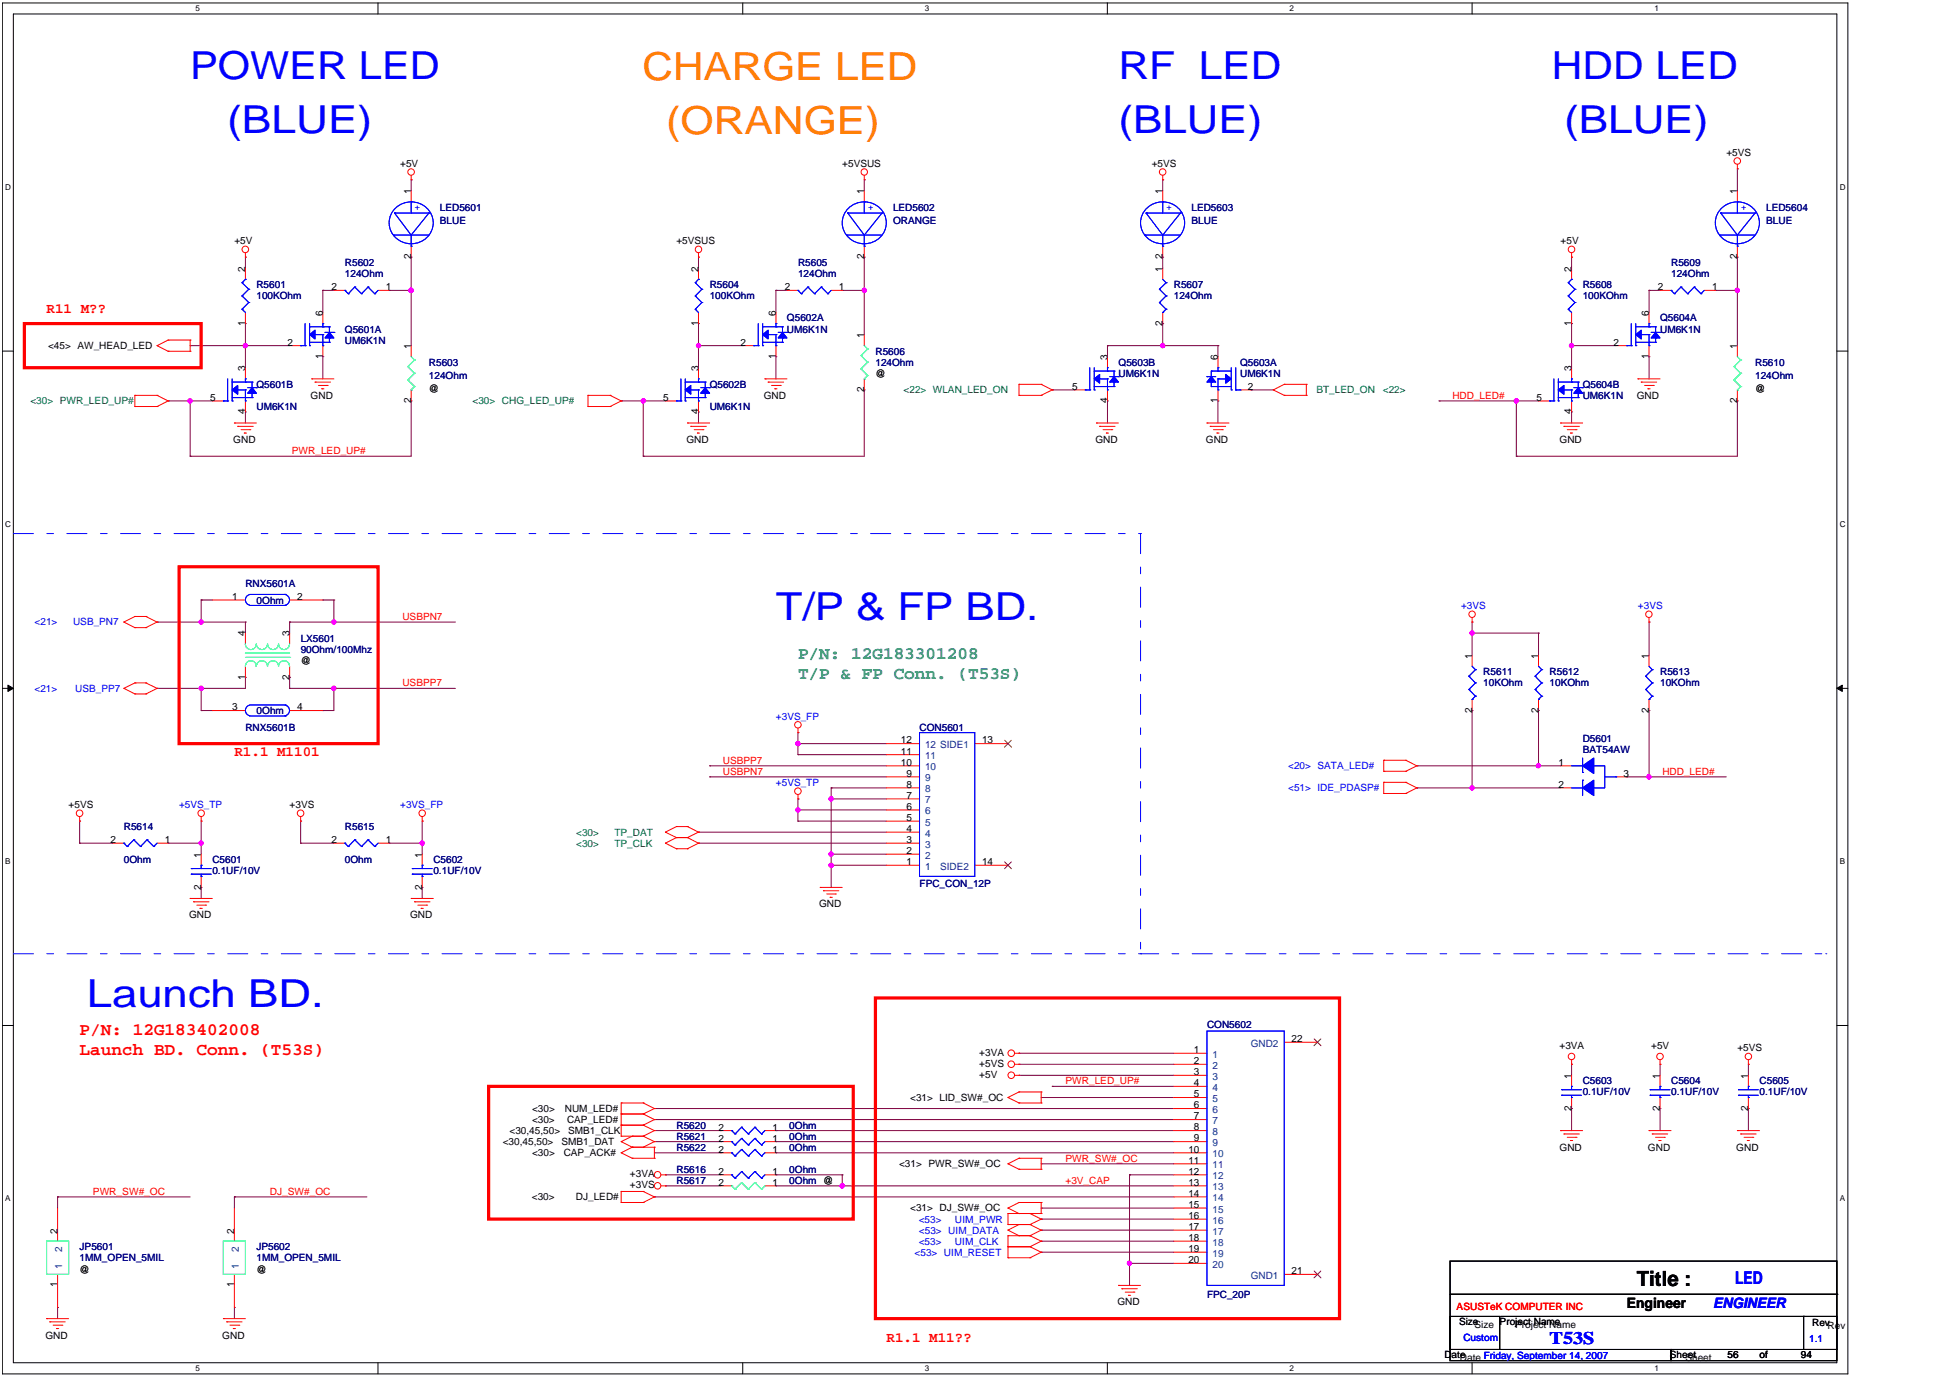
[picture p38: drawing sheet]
<svg xmlns="http://www.w3.org/2000/svg" width="297mm" height="210mm" viewBox="0 0 297 210" stroke-linecap="round" stroke-linejoin="round" font-family="sans-serif">
<defs><g id="words">
<g font-size="5.9" fill="#00f">
<text x="28.8" y="11.9">POWER LED</text>
<text x="169.7" y="11.9">RF LED</text>
<text x="235.4" y="11.9">HDD LED</text>
<text x="34.4" y="20.2">(BLUE)</text>
<text x="169.7" y="20.2">(BLUE)</text>
<text x="237.3" y="20.2">(BLUE)</text>
<text x="117.7" y="94.1">T/P &amp; FP BD.</text>
<text x="13.2" y="152.6">Launch BD.</text>
</g>
<g font-size="5.9" fill="#ff8000">
<text x="97.5" y="12.1">CHARGE LED</text>
<text x="101.1" y="20.3">(ORANGE)</text>
</g>
<text font-size="3.2" x="248.3" y="195">Title :</text>
<g font-size="2.7" fill="#008080">
<text x="121" y="99.9">P/N: 12G183301208</text>
<text x="121" y="103">T/P &amp; FP Conn. (T53S)</text>
</g>
<g font-size="2.7" fill="#f00">
<text x="12.1" y="156.9">P/N: 12G183402008</text>
<text x="12.1" y="160">Launch BD. Conn. (T53S)</text>
</g>
<g font-size="2.7" fill="#00f">
<text x="263.2" y="194.7">LED</text>
<text x="235" y="203.8">T53S</text>
</g>
<g font-size="2.2" fill="#f00">
<text x="7.1" y="47.5">R11 M??</text>
<text x="35.6" y="114.6">R1.1 M1101</text>
<text x="134.5" y="203.4">R1.1 M11??</text>
</g>
<text font-size="2.2" x="246.8" y="198.3">Engineer</text>
<text font-size="2.2" fill="#00f" x="259.9" y="198.4">ENGINEER</text>
<g font-size="1.5">
<text x="261.9" y="23.6">+5VS</text>
<text x="60.7" y="25.3">+5V</text>
<text x="62.3" y="29.4" transform="rotate(-90 62.3 29.4)">1</text>
<text x="127.8" y="25.3">+5VSUS</text>
<text x="131.1" y="29.4" transform="rotate(-90 131.1 29.4)">1</text>
<text x="174.7" y="25.3">+5VS</text>
<text x="176.4" y="29.4" transform="rotate(-90 176.4 29.4)">1</text>
<text x="263.5" y="29.4" transform="rotate(-90 263.5 29.4)">1</text>
<text x="35.6" y="37">+5V</text>
<text x="37.2" y="41.2" transform="rotate(-90 37.2 41.2)">2</text>
<text x="62.3" y="39.3" transform="rotate(-90 62.3 39.3)">2</text>
<text x="102.6" y="37">+5VSUS</text>
<text x="105.9" y="41.2" transform="rotate(-90 105.9 41.2)">2</text>
<text x="131.1" y="39.3" transform="rotate(-90 131.1 39.3)">2</text>
<text x="176.4" y="41.2" transform="rotate(-90 176.4 41.2)">1</text>
<text x="176.4" y="39.3" transform="rotate(-90 176.4 39.3)">2</text>
<text x="236.7" y="37">+5V</text>
<text x="238.4" y="41.2" transform="rotate(-90 238.4 41.2)">2</text>
<text x="263.5" y="39.3" transform="rotate(-90 263.5 39.3)">2</text>
<text x="49" y="47.9" transform="rotate(-90 49 47.9)">6</text>
<text x="50.3" y="44">2</text>
<text x="58.5" y="44">1</text>
<text x="117.7" y="47.9" transform="rotate(-90 117.7 47.9)">6</text>
<text x="119" y="44">2</text>
<text x="127.2" y="44">1</text>
<text x="250.1" y="47.9" transform="rotate(-90 250.1 47.9)">6</text>
<text x="251.5" y="44">2</text>
<text x="259.7" y="44">1</text>
<text x="7.3" y="52.9">&lt;45&gt; AW_HEAD_LED</text>
<text x="37.2" y="49.4" transform="rotate(-90 37.2 49.4)">1</text>
<text x="43.6" y="52.4">2</text>
<text x="62.3" y="52.9" transform="rotate(-90 62.3 52.9)">1</text>
<text x="105.9" y="49.4" transform="rotate(-90 105.9 49.4)">1</text>
<text x="112.3" y="52.4">2</text>
<text x="131.1" y="51.2" transform="rotate(-90 131.1 51.2)">1</text>
<text x="176.4" y="49.4" transform="rotate(-90 176.4 49.4)">2</text>
<text x="238.4" y="49.4" transform="rotate(-90 238.4 49.4)">1</text>
<text x="244.8" y="52.4">2</text>
<text x="263.5" y="52.9" transform="rotate(-90 263.5 52.9)">1</text>
<text x="37.2" y="56.3" transform="rotate(-90 37.2 56.3)">3</text>
<text x="49" y="54.4" transform="rotate(-90 49 54.4)">1</text>
<text x="65.1" y="59.5">@</text>
<text x="105.9" y="56.3" transform="rotate(-90 105.9 56.3)">3</text>
<text x="117.7" y="54.4" transform="rotate(-90 117.7 54.4)">1</text>
<text x="131.1" y="59.5" transform="rotate(-90 131.1 59.5)">2</text>
<text x="132.8" y="57.1">@</text>
<text x="162.6" y="59.1">5</text>
<text x="168" y="54.6" transform="rotate(-90 168 54.6)">3</text>
<text x="184.7" y="54.6" transform="rotate(-90 184.7 54.6)">6</text>
<text x="189.3" y="59.1">2</text>
<text x="238.4" y="56.3" transform="rotate(-90 238.4 56.3)">3</text>
<text x="250.1" y="54.4" transform="rotate(-90 250.1 54.4)">1</text>
<text x="266.2" y="59.5">@</text>
<text x="31.9" y="60.8">5</text>
<text x="37.2" y="62.8" transform="rotate(-90 37.2 62.8)">4</text>
<text x="47.1" y="60.5">GND</text>
<text x="62.3" y="61.1" transform="rotate(-90 62.3 61.1)">2</text>
<text x="100.6" y="60.8">5</text>
<text x="105.9" y="62.8" transform="rotate(-90 105.9 62.8)">4</text>
<text x="115.9" y="60.5">GND</text>
<text x="168" y="61.1" transform="rotate(-90 168 61.1)">4</text>
<text x="184.7" y="61.1" transform="rotate(-90 184.7 61.1)">1</text>
<text x="233" y="60.8">5</text>
<text x="238.4" y="62.8" transform="rotate(-90 238.4 62.8)">4</text>
<text x="248.3" y="60.5">GND</text>
<text x="263.5" y="61.1" transform="rotate(-90 263.5 61.1)">2</text>
<text x="35.4" y="67.2">GND</text>
<text x="104.1" y="67.2">GND</text>
<text x="166.2" y="67.2">GND</text>
<text x="182.9" y="67.2">GND</text>
<text x="236.6" y="67.2">GND</text>
<text x="35.2" y="91">1</text>
<text x="45.1" y="91">2</text>
<text x="37.2" y="96.5" transform="rotate(-90 37.2 96.5)">4</text>
<text x="43.9" y="96.5" transform="rotate(-90 43.9 96.5)">3</text>
<text x="45.6" y="100.7">@</text>
<text x="223.3" y="99.9" transform="rotate(-90 223.3 99.9)">1</text>
<text x="233.4" y="99.9" transform="rotate(-90 233.4 99.9)">1</text>
<text x="250.1" y="99.9" transform="rotate(-90 250.1 99.9)">1</text>
<text x="35.2" y="107.7">3</text>
<text x="37.2" y="103" transform="rotate(-90 37.2 103)">1</text>
<text x="43.9" y="103" transform="rotate(-90 43.9 103)">2</text>
<text x="45.1" y="107.7">4</text>
<text x="136.7" y="112.7">12</text>
<text x="149" y="112.7">13</text>
<text x="223.3" y="108.1" transform="rotate(-90 223.3 108.1)">2</text>
<text x="233.4" y="108.1" transform="rotate(-90 233.4 108.1)">2</text>
<text x="250.1" y="108.1" transform="rotate(-90 250.1 108.1)">2</text>
<text x="136.7" y="116.1">10</text>
<text x="136.7" y="114.4">11</text>
<text x="137.5" y="119.4">8</text>
<text x="137.5" y="117.8">9</text>
<text x="236.4" y="116.1">1</text>
<text x="236.4" y="119.4">2</text>
<text x="246.3" y="117.8">3</text>
<text x="10.4" y="122.5">+5VS</text>
<text x="43.9" y="122.5">+3VS</text>
<text x="137.5" y="124.5">5</text>
<text x="137.5" y="122.8">6</text>
<text x="137.5" y="121.1">7</text>
<text x="16.8" y="127.8">2</text>
<text x="25" y="127.8">1</text>
<text x="30.5" y="130" transform="rotate(-90 30.5 130)">1</text>
<text x="50.3" y="127.8">2</text>
<text x="58.5" y="127.8">1</text>
<text x="64" y="130" transform="rotate(-90 64 130)">1</text>
<text x="137.5" y="131.2">1</text>
<text x="137.5" y="129.5">2</text>
<text x="137.5" y="127.8">3</text>
<text x="137.5" y="126.2">4</text>
<text x="149" y="131.2">14</text>
<text x="30.5" y="134.9" transform="rotate(-90 30.5 134.9)">2</text>
<text x="64" y="134.9" transform="rotate(-90 64 134.9)">2</text>
<text x="124.2" y="137.6">GND</text>
<text x="28.7" y="139.3">GND</text>
<text x="62.2" y="139.3">GND</text>
<text x="148.5" y="161.7">+5VS</text>
<text x="148.5" y="160">+3VA</text>
<text x="181.1" y="159.7">1</text>
<text x="181.1" y="161.4">2</text>
<text x="195.9" y="158">22</text>
<text x="236.6" y="159">+3VA</text>
<text x="250.5" y="159">+5V</text>
<text x="263.5" y="159.4">+5VS</text>
<text x="138.1" y="166.9">&lt;31&gt; LID_SW#_OC</text>
<text x="148.5" y="163.4">+5V</text>
<text x="181.1" y="163">3</text>
<text x="181.1" y="164.7">4</text>
<text x="181.1" y="166.4">5</text>
<text x="238.4" y="163.6" transform="rotate(-90 238.4 163.6)">1</text>
<text x="251.8" y="163.6" transform="rotate(-90 251.8 163.6)">1</text>
<text x="265.2" y="163.6" transform="rotate(-90 265.2 163.6)">1</text>
<text x="76.3" y="173.6">&lt;30,45,50&gt;</text>
<text x="77.3" y="172">&lt;30,45,50&gt;</text>
<text x="80.7" y="170.3">&lt;30&gt;</text>
<text x="80.7" y="168.6">&lt;30&gt;</text>
<text x="85.2" y="173.6">SMB1_DAT</text>
<text x="85.7" y="168.6">NUM_LED#</text>
<text x="86" y="170.3">CAP_LED#</text>
<text x="86.2" y="172">SMB1_CLK</text>
<text x="109" y="171.4">2</text>
<text x="109" y="173.1">2</text>
<text x="117.2" y="171.4">1</text>
<text x="117.2" y="173.1">1</text>
<text x="181.1" y="168.1">6</text>
<text x="181.1" y="169.7">7</text>
<text x="181.1" y="171.4">8</text>
<text x="181.1" y="173.1">9</text>
<text x="238.4" y="168.4" transform="rotate(-90 238.4 168.4)">2</text>
<text x="251.8" y="168.4" transform="rotate(-90 251.8 168.4)">2</text>
<text x="265.2" y="168.4" transform="rotate(-90 265.2 168.4)">2</text>
<text x="80.7" y="175.3">&lt;30&gt;</text>
<text x="85.5" y="175.3">CAP_ACK#</text>
<text x="95.6" y="178.5">+3VA</text>
<text x="109" y="174.8">2</text>
<text x="109" y="179.8">2</text>
<text x="109" y="178.1">2</text>
<text x="117.2" y="174.8">1</text>
<text x="117.2" y="179.8">1</text>
<text x="117.2" y="178.1">1</text>
<text x="136.4" y="177">&lt;31&gt; PWR_SW#_OC</text>
<text x="180.3" y="174.8">10</text>
<text x="180.3" y="176.4">11</text>
<text x="180.3" y="178.1">12</text>
<text x="180.3" y="179.8">13</text>
<text x="236.6" y="174.5">GND</text>
<text x="250" y="174.5">GND</text>
<text x="263.4" y="174.5">GND</text>
<text x="80.7" y="182">&lt;30&gt;</text>
<text x="87.3" y="182">DJ_LED#</text>
<text x="95.6" y="180.2">+3VS</text>
<text x="138.1" y="183.7">&lt;31&gt; DJ_SW#_OC</text>
<text x="180.3" y="181.5">14</text>
<text x="180.3" y="183.2">15</text>
<text x="180.3" y="184.8">16</text>
<text x="8.7" y="187.1" transform="rotate(-90 8.7 187.1)">2</text>
<text x="35.5" y="187.1" transform="rotate(-90 35.5 187.1)">2</text>
<text x="180.3" y="186.5">17</text>
<text x="180.3" y="188.2">18</text>
<text x="180.3" y="189.8">19</text>
<text x="180.3" y="191.5">20</text>
<text x="8.7" y="195.2" transform="rotate(-90 8.7 195.2)">1</text>
<text x="12.1" y="192.9">@</text>
<text x="35.5" y="195.2" transform="rotate(-90 35.5 195.2)">1</text>
<text x="38.9" y="192.9">@</text>
<text x="169.5" y="197.9">GND</text>
<text x="195.9" y="193.2">21</text>
<text x="6.9" y="203">GND</text>
<text x="33.7" y="203">GND</text>
<text x="221.3" y="200.9">Size</text>
<text x="223.7" y="201.4">Size</text>
<text x="227.5" y="200.9">Project Name</text>
<text x="229.8" y="201.4">Project Name</text>
<text x="274.9" y="201.1">Rev</text>
<text x="277.2" y="201.5">Rev</text>
<text x="219.1" y="206">Date</text>
<text x="221.4" y="206.4">Date</text>
<text x="253.3" y="206">Sheet</text>
<text x="255.7" y="206.4">Sheet</text>
<text x="262" y="206">56</text>
<text x="266.9" y="206">of</text>
<text x="273.2" y="206">94</text>
</g>
<g font-size="1.5" fill="#00f">
<text x="62.9" y="31.1" transform="rotate(90 62.9 31.1)">+</text>
<text x="131.7" y="31.1" transform="rotate(90 131.7 31.1)">+</text>
<text x="176.9" y="31.1" transform="rotate(90 176.9 31.1)">+</text>
<text x="264.1" y="31.1" transform="rotate(90 264.1 31.1)">+</text>
<text x="5.3" y="94.8">&lt;21&gt;</text>
<text x="11.1" y="94.8">USB_PN7</text>
<text x="221.6" y="92.3">+3VS</text>
<text x="248.4" y="92.3">+3VS</text>
<text x="5.2" y="104.9">&lt;21&gt;</text>
<text x="11.4" y="104.9">USB_PP7</text>
<text x="117.7" y="109.1">+3VS_FP</text>
<text x="117.7" y="119.2">+5VS_TP</text>
<text x="195.4" y="120">&lt;51&gt; IDE_PDASP#</text>
<text x="195.4" y="116.6">&lt;20&gt; SATA_LED#</text>
<text x="27.2" y="122.5">+5VS_TP</text>
<text x="60.7" y="122.5">+3VS_FP</text>
<text x="139.4" y="185.4">&lt;53&gt;</text>
<text x="144.9" y="185.4">UIM_PWR</text>
<text x="138.7" y="190.4">&lt;53&gt; UIM_RESET</text>
<text x="139.4" y="188.7">&lt;53&gt;</text>
<text x="139.4" y="187">&lt;53&gt; UIM_DATA</text>
<text x="144.9" y="188.7">UIM_CLK</text>
<text x="222" y="203.3">Custom</text>
<text x="274.4" y="203.5">1.1</text>
<text x="225.1" y="206">Friday, September 14, 2007</text>
</g>
<g font-size="1.5" fill="#000080">
<text x="66.7" y="32">LED5601</text>
<text x="66.7" y="34">BLUE</text>
<text x="135.5" y="32">LED5602</text>
<text x="135.5" y="34">ORANGE</text>
<text x="180.7" y="32">LED5603</text>
<text x="180.7" y="34">BLUE</text>
<text x="267.9" y="32">LED5604</text>
<text x="267.9" y="34">BLUE</text>
<text x="52.3" y="40.3">R5602</text>
<text x="121" y="40.3">R5605</text>
<text x="253.5" y="40.3">R5609</text>
<text x="38.9" y="43.7">R5601</text>
<text x="38.9" y="45.4">100KOhm</text>
<text x="52.3" y="42.1">124Ohm</text>
<text x="107.6" y="43.7">R5604</text>
<text x="107.6" y="45.4">100KOhm</text>
<text x="121" y="42.1">124Ohm</text>
<text x="178" y="43.7">R5607</text>
<text x="178" y="45.4">124Ohm</text>
<text x="240.1" y="43.7">R5608</text>
<text x="240.1" y="45.4">100KOhm</text>
<text x="253.5" y="42.1">124Ohm</text>
<text x="52.3" y="50.4">Q5601A</text>
<text x="52.3" y="52.1">UM6K1N</text>
<text x="119.4" y="48.7">Q5602A</text>
<text x="119.4" y="50.4">UM6K1N</text>
<text x="132.8" y="53.8">R5606</text>
<text x="251.8" y="48.7">Q5604A</text>
<text x="251.8" y="50.4">UM6K1N</text>
<text x="38.9" y="58.8">Q5601B</text>
<text x="65.1" y="55.4">R5603</text>
<text x="65.1" y="57.5">124Ohm</text>
<text x="107.6" y="58.8">Q5602B</text>
<text x="132.8" y="55.5">124Ohm</text>
<text x="169.7" y="55.4">Q5603B</text>
<text x="169.7" y="57.1">UM6K1N</text>
<text x="188.1" y="55.4">Q5603A</text>
<text x="188.1" y="57.1">UM6K1N</text>
<text x="240.1" y="58.8">Q5604B</text>
<text x="266.2" y="55.4">R5610</text>
<text x="266.2" y="57.5">124Ohm</text>
<text x="38.9" y="62.2">UM6K1N</text>
<text x="107.6" y="62.2">UM6K1N</text>
<text x="240.1" y="60.5">UM6K1N</text>
<text x="37.2" y="89">RNX5601A</text>
<text x="38.9" y="91.5">0Ohm</text>
<text x="45.6" y="97.3">LX5601</text>
<text x="45.6" y="99">90Ohm/100Mhz</text>
<text x="225" y="102.4">R5611</text>
<text x="225" y="104.1">10KOhm</text>
<text x="235" y="102.4">R5612</text>
<text x="235" y="104.1">10KOhm</text>
<text x="251.8" y="102.4">R5613</text>
<text x="251.8" y="104.1">10KOhm</text>
<text x="37.2" y="110.8">RNX5601B</text>
<text x="38.9" y="108.2">0Ohm</text>
<text x="139.5" y="110.8">CON5601</text>
<text x="240.1" y="112.4">D5601</text>
<text x="240.1" y="114.1">BAT54AW</text>
<text x="18.8" y="125.9">R5614</text>
<text x="52.3" y="125.9">R5615</text>
<text x="18.8" y="130.9">0Ohm</text>
<text x="32.2" y="130.9">C5601</text>
<text x="52.3" y="130.9">0Ohm</text>
<text x="65.7" y="130.9">C5602</text>
<text x="32.2" y="132.6">0.1UF/10V</text>
<text x="65.7" y="132.6">0.1UF/10V</text>
<text x="139.5" y="134.5">FPC_CON_12P</text>
<text x="183.1" y="155.9">CON5602</text>
<text x="240.1" y="164.4">C5603</text>
<text x="240.1" y="166.1">0.1UF/10V</text>
<text x="253.5" y="164.4">C5604</text>
<text x="253.5" y="166.1">0.1UF/10V</text>
<text x="266.9" y="164.4">C5605</text>
<text x="266.9" y="166.1">0.1UF/10V</text>
<text x="102.6" y="171.1">R5620</text>
<text x="102.6" y="172.8">R5621</text>
<text x="119.7" y="171.1">0Ohm</text>
<text x="119.7" y="172.8">0Ohm</text>
<text x="102.6" y="174.5">R5622</text>
<text x="102.6" y="179.5">R5617</text>
<text x="102.6" y="177.8">R5616</text>
<text x="119.7" y="174.5">0Ohm</text>
<text x="119.7" y="179.5">0Ohm @</text>
<text x="119.7" y="177.8">0Ohm</text>
<text x="12.1" y="189.6">JP5601</text>
<text x="12.1" y="191.2">1MM_OPEN_5MIL</text>
<text x="38.9" y="189.6">JP5602</text>
<text x="38.9" y="191.2">1MM_OPEN_5MIL</text>
<text x="183.1" y="196.8">FPC_20P</text>
</g>
<g font-size="1.5" fill="#008000">
<text x="137.1" y="59.6">&lt;22&gt; WLAN_LED_ON</text>
<text x="199.7" y="59.6">BT_LED_ON</text>
<text x="209.8" y="59.6">&lt;22&gt;</text>
<text x="4.6" y="61.3">&lt;30&gt; PWR_LED_UP#</text>
<text x="71.7" y="61.3">&lt;30&gt; CHG_LED_UP#</text>
<text x="87.4" y="126.7">&lt;30&gt;</text>
<text x="87.4" y="128.4">&lt;30&gt;</text>
<text x="93.2" y="126.7">TP_DAT</text>
<text x="93.2" y="128.4">TP_CLK</text>
</g>
<g font-size="1.5" fill="#f00">
<text x="220.3" y="60.5">HDD_LED#</text>
<text x="44.3" y="68.8">PWR_LED_UP#</text>
<text x="61" y="94">USBPN7</text>
<text x="61" y="104">USBPP7</text>
<text x="109.7" y="115.8">USBPP7</text>
<text x="109.7" y="117.5">USBPN7</text>
<text x="252.2" y="117.5">HDD_LED#</text>
<text x="161.6" y="164.4">PWR_LED_UP#</text>
<text x="161.6" y="176.1">PWR_SW#_OC</text>
<text x="161.6" y="179.5">+3V_CAP</text>
<text x="14.1" y="181.1">PWR_SW#_OC</text>
<text x="40.9" y="181.1">DJ_SW#_OC</text>
<text x="221" y="198.6">ASUSTeK COMPUTER INC</text>
</g>
<g font-size="1.5" fill="#004080">
<text x="140.3" y="113.4">12 SIDE1</text>
<text x="140.3" y="118.5">9</text>
<text x="140.3" y="116.8">10</text>
<text x="140.3" y="115.1">11</text>
<text x="140.3" y="125.2">5</text>
<text x="140.3" y="123.5">6</text>
<text x="140.3" y="121.8">7</text>
<text x="140.3" y="120.1">8</text>
<text x="140.3" y="131.9">1</text>
<text x="140.3" y="130.2">2</text>
<text x="140.3" y="128.5">3</text>
<text x="140.3" y="126.9">4</text>
<text x="142.6" y="131.9">SIDE2</text>
<text x="183.9" y="160.4">1</text>
<text x="189.7" y="158.7">GND2</text>
<text x="183.9" y="162.1">2</text>
<text x="183.9" y="163.7">3</text>
<text x="183.9" y="165.4">4</text>
<text x="183.9" y="167.1">5</text>
<text x="183.9" y="168.8">6</text>
<text x="183.9" y="170.4">7</text>
<text x="183.9" y="172.1">8</text>
<text x="183.9" y="173.8">9</text>
<text x="183.9" y="175.5">10</text>
<text x="183.9" y="177.1">11</text>
<text x="183.9" y="178.8">12</text>
<text x="183.9" y="180.5">13</text>
<text x="183.9" y="182.2">14</text>
<text x="183.9" y="183.9">15</text>
<text x="183.9" y="185.5">16</text>
<text x="9.4" y="189.9" transform="rotate(-90 9.4 189.9)">2</text>
<text x="36.3" y="189.9" transform="rotate(-90 36.3 189.9)">2</text>
<text x="183.9" y="187.2">17</text>
<text x="183.9" y="188.9">18</text>
<text x="183.9" y="190.5">19</text>
<text x="9.4" y="192.4" transform="rotate(-90 9.4 192.4)">1</text>
<text x="36.3" y="192.4" transform="rotate(-90 36.3 192.4)">1</text>
<text x="183.9" y="192.2">20</text>
<text x="189.7" y="193.9">GND1</text>
</g>
<g font-size="1.2">
<text x="29.7" y="1.7">5</text>
<text x="140.3" y="1.7">3</text>
<text x="195.6" y="1.7">2</text>
<text x="250.9" y="1.7">1</text>
<text x=".8" y="28.7">D</text>
<text x="279.1" y="28.7">D</text>
<text x=".8" y="79.9">C</text>
<text x="279.1" y="79.9">C</text>
<text x=".8" y="131">B</text>
<text x="279.1" y="131">B</text>
<text x=".8" y="182.1">A</text>
<text x="279.1" y="182.1">A</text>
<text x="29.7" y="207.9">5</text>
<text x="140.3" y="207.9">3</text>
<text x="195.6" y="207.9">2</text>
<text x="250.9" y="207.9">1</text>
</g>
</g></defs>
<path d="M.4 .4h279.9v207.9h-279.9zM2 2.1h276.6v204.5h-276.6z" fill="none" stroke="#000" stroke-width=".15"/>
<g fill="#fff">
<path d="M29.7 .6h.6v1.4h-.6z"/>
<path d="M29.7 206.8h.6v1.3h-.6z"/>
</g>
<path d="M57.3 .4v1.7M57.3 206.6v1.7" fill="none" stroke="#000" stroke-width=".15"/>
<g fill="#fff">
<path d="M85 .6h.6v1.4h-.6z"/>
<path d="M85 206.8h.6v1.3h-.6z"/>
</g>
<path d="M112.7 .4v1.7M112.7 206.6v1.7" fill="none" stroke="#000" stroke-width=".15"/>
<g fill="#fff">
<path d="M140.3 .6h.7v1.4h-.7z"/>
<path d="M140.3 206.8h.7v1.3h-.7z"/>
</g>
<path d="M168 .4v1.7M168 206.6v1.7" fill="none" stroke="#000" stroke-width=".15"/>
<g fill="#fff">
<path d="M195.6 .6h.7v1.4h-.7z"/>
<path d="M195.6 206.8h.7v1.3h-.7z"/>
</g>
<path d="M223.3 .4v1.7M223.3 206.6v1.7" fill="none" stroke="#000" stroke-width=".15"/>
<g fill="#fff">
<path d="M250.9 .6h.7v1.4h-.7z"/>
<path d="M250.9 206.8h.7v1.3h-.7z"/>
<path d="M.8 27.7h.8v1.3h-.8z"/>
<path d="M279 27.7h.9v1.3h-.9z"/>
<path d="M.8 78.8h.8v1.3h-.8z"/>
<path d="M279 78.8h.9v1.3h-.9z"/>
</g>
<path d="M.4 53.2h1.6M278.6 53.2h1.7" fill="none" stroke="#000" stroke-width=".15"/>
<g fill="#fff">
<path d="M.8 129.9h.8v1.4h-.8z"/>
<path d="M279 129.9h.8v1.4h-.8z"/>
</g>
<path d="M.4 104.4h1.6M1.2 103.9l.8 .5-.8 .4zM278.6 104.4h1.7M278.6 104.4l.8-.5v.9z" fill="none" stroke="#000" stroke-width=".15"/>
<path d="M1.2 103.9l.8 .5-.8 .4zM278.6 104.4l.8-.5v.9z" fill="#000"/>
<g fill="#fff">
<path d="M.8 181h.8v1.4h-.8z"/>
<path d="M279 181h.8v1.4h-.8z"/>
</g>
<path d="M.4 155.5h1.6M278.6 155.5h1.7" fill="none" stroke="#000" stroke-width=".15"/>
<path d="M238.4 39h.1M238.4 39v1.7M238.4 52.4h.1M238.4 52.4v3.4M250.1 54.1h.1M250.1 54.1v3.3M238.4 62.5h.1M238.4 62.5v1.6" fill="none" stroke="#800040" stroke-width=".15"/>
<circle cx="238.4" cy="52.4" r=".33" fill="#f0f"/>
<circle cx="238.4" cy="52.4" r=".33" fill="none" stroke="#f0f" stroke-width=".15"/>
<path d="M238.4 52.4h6.7M238.4 52.4h.1M230 60.8h3.4M230 69.2h33.5M230 60.8h.1M230 69.2h.1M230 60.8v8.4" fill="none" stroke="#800040" stroke-width=".15"/>
<circle cx="230" cy="60.8" r=".33" fill="#f0f"/>
<circle cx="230" cy="60.8" r=".33" fill="none" stroke="#f0f" stroke-width=".15"/>
<path d="M263.5 44h.1M263.5 44v8.4M263.5 60.8h.1M263.5 60.8v8.4" fill="none" stroke="#800040" stroke-width=".15"/>
<circle cx="263.5" cy="44" r=".33" fill="#f0f"/>
<circle cx="263.5" cy="44" r=".33" fill="none" stroke="#f0f" stroke-width=".15"/>
<path d="M263.5 39h.1M263.5 25.6h.1M263.5 39v5h-3.3M263.5 25.6v3.3M176.4 49.1h.1M176.4 49.1v3.3M238.4 49.1h.1M238.4 49.1v3.3M260.2 44h.1M218.3 60.8h11.7M218.3 60.8h.1" fill="none" stroke="#800040" stroke-width=".15"/>
<circle cx="176.4" cy="52.4" r=".33" fill="#f0f"/>
<circle cx="176.4" cy="52.4" r=".33" fill="none" stroke="#f0f" stroke-width=".15"/>
<path d="M214.9 116.1h18.5M214.9 116.1h.1M223.3 119.5h13.4M223.3 119.5h.1M246.8 117.8h.1M250.1 107.7h.1M250.1 107.7v10.1h-3.3" fill="none" stroke="#800040" stroke-width=".15"/>
<circle cx="223.3" cy="119.5" r=".32" fill="#f0f"/>
<circle cx="223.3" cy="119.5" r=".32" fill="none" stroke="#f0f" stroke-width=".15"/>
<path d="M233.4 116.1h3.3M233.4 116.1h.1" fill="none" stroke="#800040" stroke-width=".15"/>
<circle cx="233.3" cy="116.1" r=".32" fill="#f0f"/>
<circle cx="233.3" cy="116.1" r=".32" fill="none" stroke="#f0f" stroke-width=".15"/>
<path d="M223.3 96h.1M223.3 96v3.4M250.1 94.3h.1M250.1 94.3v5.1M223.3 107.7h.1M223.3 107.7v11.8M233.4 107.7h.1M233.4 107.7v8.4" fill="none" stroke="#800040" stroke-width=".15"/>
<circle cx="223.3" cy="96" r=".32" fill="#f0f"/>
<circle cx="223.3" cy="96" r=".32" fill="none" stroke="#f0f" stroke-width=".15"/>
<path d="M176.4 39h.1M176.4 39v1.7M184.7 52.4h.1M184.7 52.4v1.7M233.4 96h.1M233.4 96v3.4M214.9 119.5h8.4M214.9 119.5h.1M250.1 117.8h11.8M250.1 117.8h.1" fill="none" stroke="#800040" stroke-width=".15"/>
<circle cx="250.1" cy="117.8" r=".32" fill="#f0f"/>
<circle cx="250.1" cy="117.8" r=".32" fill="none" stroke="#f0f" stroke-width=".15"/>
<path d="M176.4 27.3h.1M176.4 27.3v1.6M168 52.4h8.4M168 52.4h.1M121 124.5h.1M121 122.8h.1M121 122.8v1.7M121 124.5h13.5M126.1 129.5h.1M126.1 129.5h8.4" fill="none" stroke="#800040" stroke-width=".15"/>
<circle cx="126.1" cy="129.5" r=".33" fill="#f0f"/>
<circle cx="126.1" cy="129.5" r=".33" fill="none" stroke="#f0f" stroke-width=".15"/>
<path d="M126.1 131.2h.1M126.1 131.2h8.4" fill="none" stroke="#800040" stroke-width=".15"/>
<circle cx="126.1" cy="131.2" r=".32" fill="#f0f"/>
<circle cx="126.1" cy="131.2" r=".32" fill="none" stroke="#f0f" stroke-width=".15"/>
<path d="M25.5 127.8h.1M25.5 127.8h5M30.5 134.6h.1M30.5 134.6v1.6M126.1 131.2h.1M126.1 131.2v3.4" fill="none" stroke="#800040" stroke-width=".15"/>
<circle cx="30.5" cy="127.8" r=".32" fill="#f0f"/>
<circle cx="30.5" cy="127.8" r=".32" fill="none" stroke="#f0f" stroke-width=".15"/>
<g fill="none" stroke="#800040" stroke-width=".15">
<path d="M12.1 124.5h.1M12.1 127.8h.1M12.1 124.5v3.3M12.1 127.8h5M30.5 127.8h.1M30.5 124.5h.1M30.5 124.5v5M59 127.8h.1M59 127.8h5M64 134.6h.1M64 134.6v1.6M105.9 126.2h.1"/>
<path d="M105.9 127.8h.1M105.9 126.2h28.6M105.9 127.8h28.6"/>
</g>
<circle cx="64" cy="127.8" r=".32" fill="#f0f"/>
<circle cx="64" cy="127.8" r=".32" fill="none" stroke="#f0f" stroke-width=".15"/>
<path d="M45.6 127.8h5M45.6 124.5h.1M45.6 127.8h.1M45.6 124.5v3.3M64 127.8h.1M64 124.5h.1M64 124.5v5M126.1 121.1h.1M126.1 121.1v8.4" fill="none" stroke="#800040" stroke-width=".15"/>
<circle cx="126.1" cy="121.1" r=".33" fill="#f0f"/>
<circle cx="126.1" cy="121.1" r=".33" fill="none" stroke="#f0f" stroke-width=".15"/>
<g fill="none" stroke="#800040" stroke-width=".15">
<path d="M23.8 94.3h.1M30.5 91h.1M30.5 91v3.3h-6.7M37.2 94.3h.1M37.2 94.3v1.7M43.9 94.3h6.7M43.9 94.3h.1M49 91h1.6M49 91h.1M23.8 104.4h.1M23.8 104.4h6.7M30.5 107.7h1.7"/>
<path d="M30.5 107.7h.1"/>
</g>
<circle cx="30.5" cy="94.3" r=".32" fill="#f0f"/>
<circle cx="30.5" cy="94.3" r=".32" fill="none" stroke="#f0f" stroke-width=".15"/>
<path d="M30.5 94.3h6.7M30.5 94.3h.1M50.6 91h.1M50.6 91v3.3M30.5 104.4h.1M30.5 104.4v3.3M43.9 102.7h.1M43.9 102.7v1.7" fill="none" stroke="#800040" stroke-width=".15"/>
<circle cx="50.6" cy="94.3" r=".33" fill="#f0f"/>
<circle cx="50.6" cy="94.3" r=".33" fill="none" stroke="#f0f" stroke-width=".15"/>
<path d="M30.5 104.4h.1M37.2 102.7h.1M37.2 102.7v1.7h-6.7M49 107.7h1.6M49 107.7h.1" fill="none" stroke="#800040" stroke-width=".15"/>
<circle cx="30.5" cy="104.4" r=".32" fill="#f0f"/>
<circle cx="30.5" cy="104.4" r=".32" fill="none" stroke="#f0f" stroke-width=".15"/>
<path d="M30.5 91h1.7M30.5 91h.1M43.9 94.3h.1M43.9 94.3v1.7M50.6 104.4h.1M50.6 104.4v3.3" fill="none" stroke="#800040" stroke-width=".15"/>
<circle cx="50.6" cy="104.4" r=".33" fill="#f0f"/>
<circle cx="50.6" cy="104.4" r=".33" fill="none" stroke="#f0f" stroke-width=".15"/>
<g fill="none" stroke="#800040" stroke-width=".15">
<path d="M50.6 104.4h.1M50.6 104.4h18.5M107.6 116.1h.1M107.6 117.8h.1M107.6 116.1h26.9M107.6 117.8h26.9M121 112.8h.1M121 112.8v1.6M126.1 119.5h.1M126.1 119.5v1.6M126.1 119.5h8.4M126.1 121.1h.1"/>
<path d="M126.1 129.5h.1M126.1 129.5v1.7M126.1 121.1h8.4"/>
</g>
<circle cx="121" cy="112.7" r=".33" fill="#f0f"/>
<circle cx="121" cy="112.7" r=".33" fill="none" stroke="#f0f" stroke-width=".15"/>
<path d="M121 114.4h.1M121 112.8h.1M121 111.1h.1M121 111.1v1.7M121 114.4h13.5M121 112.8h13.5M121 121.1h.1M121 122.8h.1M121 121.1v1.7M121 122.8h13.5" fill="none" stroke="#800040" stroke-width=".15"/>
<circle cx="121" cy="122.8" r=".32" fill="#f0f"/>
<circle cx="121" cy="122.8" r=".32" fill="none" stroke="#f0f" stroke-width=".15"/>
<g fill="none" stroke="#800040" stroke-width=".15">
<path d="M105.9 52.4h6.8M105.9 52.4h.1M105.9 52.4v3.4M117.7 54.1h.1M117.7 54.1v3.3M159.6 59.1h3.3M159.6 59.1h.1M105.9 62.5h.1M105.9 62.5v1.6M223.3 96h10.1M223.3 96h.1M223.3 94.3h.1"/>
<path d="M223.3 94.3v1.7"/>
</g>
<circle cx="105.9" cy="52.4" r=".32" fill="#f0f"/>
<circle cx="105.9" cy="52.4" r=".32" fill="none" stroke="#f0f" stroke-width=".15"/>
<g fill="none" stroke="#800040" stroke-width=".15">
<path d="M105.9 39h.1M105.9 39v1.7M105.9 49.1h.1M105.9 49.1v3.3M117.7 44h.1M117.7 44v3.4M117.7 44h1.7M131.1 44h.1M131.1 44v6.7M94.2 60.8h6.7M94.2 60.8h.1M97.6 69.2h33.5"/>
<path d="M97.6 60.8h.1M97.6 69.2h.1M97.6 60.8v8.4"/>
</g>
<circle cx="97.6" cy="60.8" r=".32" fill="#f0f"/>
<circle cx="97.6" cy="60.8" r=".32" fill="none" stroke="#f0f" stroke-width=".15"/>
<path d="M131.1 39h.1M131.1 39v5M189.8 59.1h3.3M189.8 59.1h.1" fill="none" stroke="#800040" stroke-width=".15"/>
<circle cx="131.1" cy="44" r=".32" fill="#f0f"/>
<circle cx="131.1" cy="44" r=".32" fill="none" stroke="#f0f" stroke-width=".15"/>
<g fill="none" stroke="#800040" stroke-width=".15">
<path d="M37.2 39h.1M37.2 39v1.7M37.2 52.4h.1M37.2 52.4v3.4M49 54.1h.1M49 54.1v3.3M127.7 44h3.4M127.7 44h.1M131.1 59.1h.1M131.1 59.1v10.1M37.2 62.5h.1M37.2 62.5v1.6"/>
<path d="M238.4 168.1h.1M238.4 161.4h.1M238.4 161.4v1.6M238.4 168.1v3.3M251.8 168.1h.1M251.8 168.1v3.3M265.2 168.1h.1M265.2 161.4h.1M265.2 161.4v1.6M265.2 168.1v3.3"/>
</g>
<circle cx="37.2" cy="52.4" r=".33" fill="#f0f"/>
<circle cx="37.2" cy="52.4" r=".33" fill="none" stroke="#f0f" stroke-width=".15"/>
<path d="M37.2 52.4h.1M37.2 52.4h6.7M49 44h1.6M49 44h.1M49 44v3.4M28.8 60.8h.1M28.8 69.2h.1M28.8 60.8v8.4M28.8 60.8h3.4M28.8 69.2h33.6M251.8 161.4h.1M251.8 161.4v1.6" fill="none" stroke="#800040" stroke-width=".15"/>
<circle cx="28.8" cy="60.8" r=".33" fill="#f0f"/>
<circle cx="28.8" cy="60.8" r=".33" fill="none" stroke="#f0f" stroke-width=".15"/>
<path d="M62.4 44h.1M62.4 44v8.4M62.4 60.8h.1M62.4 60.8v8.4" fill="none" stroke="#800040" stroke-width=".15"/>
<circle cx="62.4" cy="44" r=".33" fill="#f0f"/>
<circle cx="62.4" cy="44" r=".33" fill="none" stroke="#f0f" stroke-width=".15"/>
<path d="M62.4 27.3h.1M62.4 39h.1M62.4 27.3v1.6M62.4 39v5" fill="none" stroke="#800040" stroke-width=".15"/>
<circle cx="62.4" cy="44" r=".33" fill="#f0f"/>
<circle cx="62.4" cy="44" r=".33" fill="none" stroke="#f0f" stroke-width=".15"/>
<g fill="none" stroke="#800040" stroke-width=".15">
<path d="M131.1 27.3h.1M131.1 27.3v1.6M37.2 49.1h.1M37.2 49.1v3.3M168 52.4h.1M168 52.4v1.7M176.4 52.4h.1M176.4 52.4h8.3M250.1 44h1.7M250.1 44h.1M250.1 44v3.4M25.5 60.8h.1"/>
<path d="M25.5 60.8h3.3M168 60.8h.1M168 60.8v3.3M184.7 60.8h.1M184.7 60.8v3.3M50.6 94.3h.1M50.6 94.3h18.5M43.9 104.4h6.7M43.9 104.4h.1M99.3 168.1h.1M99.3 169.8h.1M99.3 168.1h78.7"/>
<path d="M99.3 169.8h78.7M117.7 171.4h.1M117.7 173.1h.1M117.7 174.8h.1M117.7 171.4h60.3M117.7 173.1h60.3M117.7 174.8h60.3M154.6 161.4h23.4M154.6 163h23.4M154.6 161.4h.1M154.6 163h.1M157.9 166.4h20.1"/>
<path d="M157.9 176.5h20.1M157.9 166.4h.1M157.9 176.5h.1M159.6 164.7h18.4M159.6 164.7h.1M8.7 181.5h20.1M8.7 181.5h.1M8.7 198.2h.1M8.7 181.5v1.7M8.7 198.2v1.7M171.3 191.6h.1M171.3 191.6v3.3"/>
</g>
<circle cx="171.3" cy="191.5" r=".32" fill="#f0f"/>
<circle cx="171.3" cy="191.5" r=".32" fill="none" stroke="#f0f" stroke-width=".15"/>
<g fill="none" stroke="#800040" stroke-width=".15">
<path d="M59 44h.1M59 44h3.4M127.7 179.8h50.3M127.7 179.8h.1M171.3 178.1h6.7M171.3 178.1h.1M171.3 178.1v13.5M35.6 181.5h20.1M35.6 181.5h.1M35.6 198.2h.1M35.6 181.5v1.7M35.6 198.2v1.7"/>
<path d="M157.9 188.2h20.1M157.9 189.9h20.1M157.9 186.5h20.1M157.9 184.8h20.1M157.9 183.2h20.1M157.9 188.2h.1M157.9 189.9h.1M157.9 186.5h.1M157.9 184.8h.1M157.9 183.2h.1M171.3 191.6h6.7M171.3 191.6h.1"/>
</g>
<circle cx="127.7" cy="179.8" r=".33" fill="#f0f"/>
<circle cx="127.7" cy="179.8" r=".33" fill="none" stroke="#f0f" stroke-width=".15"/>
<g fill="none" stroke="#800040" stroke-width=".15">
<path d="M28.8 52.4h8.4M28.8 52.4h.1M154.6 159.7h23.4M154.6 159.7h.1M99.3 171.4h10M99.3 173.1h10M99.3 174.8h10M100.9 178.1h.1M100.9 179.8h.1M100.9 178.1h8.4M100.9 179.8h8.4M109.3 171.4h.1"/>
<path d="M109.3 173.1h.1M109.3 174.8h.1M117.7 178.1h.1M117.7 179.8h.1M117.7 178.1h10M127.7 178.1h.1M127.7 178.1v1.7h-10M99.3 181.5h.1M99.3 181.5h78.7"/>
</g>
<g fill="none" stroke="#f00" stroke-width=".15">
<path d="M37.2 39h.1M37.2 38.3v.7M62.4 27.3h.1M62.4 26.6v.7M105.9 39h.1M105.9 38.3v.7M131.1 27.3h.1M131.1 26.6v.7M176.4 27.3h.1M176.4 26.6v.7M238.4 39h.1M238.4 38.3v.7"/>
<path d="M263.5 25.6h.1M263.5 24.9v.7M20.5 59.9h.1M20.5 59.9v1.7M20.5 59.9h3.3M23.8 59.9l1.7 .9M23.8 59.9h.1M23.8 52.4h.1M23.8 52.4l1.7 .9M25.5 53.3h.1M25.5 51.6h.1M25.5 53.3h3.3"/>
<path d="M25.5 51.6l-1.7 .8M25.5 51.6h3.3M28.8 53.3h.1M28.8 51.6h.1M28.8 51.6v1.7M43.9 52.4h1.7M47.3 57.4h3.3M47.3 57.4h.1M47.8 57.9h2.3M47.8 57.9h.1M48.3 58.4h1.3M48.8 59h.3"/>
<path d="M48.8 59h.1M49 47.4v1.7M49 52.4v1.7M49.6 58.4h.1M89.2 59.9h.1M89.2 59.9v1.7M89.2 59.9h3.4M92.6 59.9l1.6 .9M92.6 59.9h.1M116 57.4h.1M116 57.4h3.4M116.5 57.9h.1"/>
<path d="M116.5 57.9h2.4M117 58.4h1.4M117.5 59h.4M117.5 59h.1M118.4 58.4h.1M154.6 58.3h3.3M154.6 58.3h.1M154.6 59.9h.1M154.6 58.3v1.6M154.6 59.9h3.3M157.9 58.3l1.7 .8M157.9 58.3h.1"/>
<path d="M157.9 59.9h.1M159.6 59.1h.1M159.6 59.1l-1.7 .8M176.4 40.7v1.7M176.4 47.4v1.7M193.1 59.1l1.7 .8M193.1 59.1h.1M194.8 59.9h3.3M194.8 58.3h.1M194.8 59.9h.1M194.8 58.3h3.3M194.8 58.3l-1.7 .8"/>
<path d="M198.1 58.3h.1M198.1 59.9h.1M198.1 58.3v1.6M248.4 57.4h3.4M248.4 57.4h.1M248.9 57.9h2.4M248.9 57.9h.1M249.5 58.4h1.3M250 59h.3M250 59h.1M250.8 58.4h.1M20.5 61.6h.1"/>
<path d="M20.5 61.6h3.3M23.8 61.6h.1M25.5 60.8h.1M25.5 60.8l-1.7 .8M35.6 64.1h.1M35.6 64.1h3.3M36.1 64.6h.1M36.1 64.6h2.3M36.6 65.2h1.3M37.1 65.7h.3M37.1 65.7h.1M37.9 65.2h.1"/>
<path d="M89.2 61.6h.1M89.2 61.6h3.4M92.6 61.6h.1M94.2 60.8h.1M94.2 60.8l-1.6 .8M104.3 64.1h3.3M104.3 64.1h.1M104.8 64.6h2.3M104.8 64.6h.1M105.3 65.2h1.3M105.8 65.7h.3M105.8 65.7h.1"/>
<path d="M106.6 65.2h.1M166.3 64.1h3.4M166.3 64.1h.1M166.8 64.6h2.4M166.8 64.6h.1M167.3 65.2h1.3M167.8 65.7h.4M167.8 65.7h.1M168.6 65.2h.1M183.1 64.1h3.3M183.1 64.1h.1M183.6 64.6h2.3"/>
<path d="M183.6 64.6h.1M184.1 65.2h1.3M184.6 65.7h.3M184.6 65.7h.1M185.4 65.2h.1M236.7 64.1h.1M236.7 64.1h3.4M237.2 64.6h2.4M237.2 64.6h.1M237.7 65.2h1.4M238.2 65.7h.4M238.2 65.7h.1"/>
<path d="M239.1 65.2h.1M18.8 94.3h.1M18.8 94.3l1.7 .9M20.5 93.5l-1.7 .8M20.5 93.5h.1M20.5 95.2h.1M20.5 93.5h1.6M20.5 95.2h1.6M22.1 93.5h.1M22.1 95.2h.1M22.1 93.5l1.7 .8M23.8 94.3h.1"/>
<path d="M23.8 94.3l-1.7 .9M223.3 94.3h.1M223.3 93.6v.7M250.1 94.3h.1M250.1 93.6v.7M18.8 104.4h.1M18.8 104.4l1.7 .8M20.5 103.5l-1.7 .9M20.5 103.5h.1M20.5 105.2h.1M20.5 103.5h1.6M20.5 105.2h1.6"/>
<path d="M22.1 103.5h.1M22.1 105.2h.1M22.1 103.5l1.7 .9M23.8 104.4h.1M23.8 104.4l-1.7 .8M121 111.1h.1M121 110.4v.7M209.9 118.6h3.3M209.9 115.3h3.3M209.9 118.6h.1M209.9 115.3h.1M209.9 116.9h.1"/>
<path d="M209.9 115.3v1.6M209.9 118.6v1.7M209.9 116.9h3.3M213.2 118.6l1.7 .9M213.2 115.3l1.7 .8M213.2 118.6h.1M213.2 116.9h.1M213.2 115.3h.1M214.9 119.5h.1M214.9 116.1h.1M214.9 119.5l-1.7 .8M214.9 116.1l-1.7 .8"/>
<path d="M12.1 124.5h.1M12.1 123.8v.7M28.8 136.2h.1M28.8 136.2h3.4M29.3 136.7h.1M29.3 136.7h2.4M29.9 137.2h1.3M30.3 137.7h.4M30.3 137.7h.1M30.5 124.5h.1M30.5 123.8v.7M31.2 137.2h.1"/>
<path d="M45.6 124.5h.1M45.6 123.8v.7M62.4 136.2h3.3M62.4 136.2h.1M62.9 136.7h2.3M62.9 136.7h.1M63.4 137.2h1.3M63.9 137.7h.3M63.9 137.7h.1M64 124.5h.1M64 123.8v.7M64.7 137.2h.1"/>
<path d="M100.9 126.2l1.7 .8M100.9 127.8l1.7 .9M100.9 126.2h.1M100.9 127.8h.1M102.6 125.3h.1M102.6 127h.1M102.6 128.7h.1M102.6 125.3h1.7M102.6 127h1.7M102.6 125.3l-1.7 .9M102.6 127l-1.7 .8M102.6 128.7h1.7"/>
<path d="M104.3 125.3h.1M104.3 127h.1M104.3 128.7h.1M104.3 125.3l1.6 .9M104.3 127l1.6 .8M105.9 126.2h.1M105.9 127.8h.1M105.9 126.2l-1.6 .8M105.9 127.8l-1.6 .9M121 121.1h.1M121 120.5v.6M124.4 134.6h3.3"/>
<path d="M124.4 134.6h.1M124.9 135.1h2.3M124.9 135.1h.1M125.4 135.5h1.3M125.9 136.1h.3M125.9 136.1h.1M126.7 135.5h.1M209.9 120.3h.1M209.9 120.3h3.3M213.2 120.3h.1M153.9 159.7h.7M154.6 159.7h.1"/>
<path d="M178 159.7h5.1M194.8 158h5M94.2 170.6h3.4M94.2 167.2h3.4M94.2 168.9h3.4M94.2 173.1l1.7 .8M94.2 173.1h.1M94.2 170.6h.1M94.2 172.3h.1M94.2 174.8h.1M94.2 168.9h.1M94.2 167.2h.1"/>
<path d="M94.2 172.3h3.4M94.2 167.2v5.1M94.2 174.8l1.7 .8M95.9 173.9h3.4M95.9 172.3h.1M95.9 173.9h.1M95.9 175.6h.1M95.9 175.6h3.4M95.9 173.9l-1.7 .9M95.9 172.3l-1.7 .8M97.6 170.6l1.7 .8M97.6 168.9l1.7 .9"/>
<path d="M97.6 167.2l1.7 .9M97.6 172.3h.1M97.6 173.9h.1M97.6 170.6h.1M97.6 168.9h.1M97.6 167.2h.1M97.6 172.3l1.7 .8M99.3 173.1h.1M99.3 171.4h.1M99.3 175.6h.1M99.3 173.9h.1M99.3 169.8h.1"/>
<path d="M99.3 168.1h.1M99.3 173.1l-1.7 .8M99.3 173.9v1.7M99.3 171.4l-1.7 .9M99.3 169.8l-1.7 .8M99.3 168.1l-1.7 .8M100.3 179.8h.6M100.3 178.1h.6M100.9 179.8h.1M100.9 178.1h.1M109.3 171.4h1.7M109.3 174.8h1.7"/>
<path d="M116 171.4h1.7M116 174.8h1.7M152.9 176.5h.1M152.9 166.4h.1M152.9 176.5l1.7 .8M152.9 166.4l1.7 .8M153.9 163h.7M153.9 161.4h.7M154.6 175.6h3.3M154.6 165.6h3.3M154.6 177.3h.1M154.6 175.6h.1"/>
<path d="M154.6 167.2h.1M154.6 165.6h.1M154.6 163h.1M154.6 161.4h.1M154.6 177.3h3.3M154.6 175.6l-1.7 .9M154.6 167.2h3.3M154.6 165.6l-1.7 .8M157.9 177.3h.1M157.9 175.6h.1M157.9 167.2h.1M157.9 165.6h.1"/>
<path d="M157.9 165.6v1.6M157.9 175.6v1.7M178 171.4h5.1M178 163h5.1M178 161.4h5.1M178 179.8h5.1M178 178.1h5.1M178 164.7h5.1M178 166.4h5.1M178 168.1h5.1M178 169.8h5.1M178 173.1h5.1"/>
<path d="M178 174.8h5.1M178 176.5h5.1M236.7 171.4h.1M236.7 171.4h3.4M237.2 171.9h2.4M237.2 171.9h.1M237.7 172.4h1.4M238.2 172.9h.4M238.2 172.9h.1M238.4 161.4h.1M238.4 160.7v.7M239.1 172.4h.1"/>
<path d="M250.1 171.4h3.4M250.1 171.4h.1M250.6 171.9h2.4M250.6 171.9h.1M251.1 172.4h1.4M251.6 172.9h.4M251.6 172.9h.1M251.8 161.4h.1M251.8 160.7v.7M252.5 172.4h.1M263.5 171.4h3.4M263.5 171.4h.1"/>
<path d="M264 171.9h2.4M264 171.9h.1M264.5 172.4h1.4M265 172.9h.4M265 172.9h.1M265.2 161.4h.1M265.2 160.7v.7M265.9 172.4h.1M7.1 199.9h3.3M7.1 199.9h.1M33.9 199.9h3.3M33.9 199.9h.1"/>
<path d="M94.2 180.7h3.4M94.2 180.7h.1M94.2 182.3h.1M94.2 180.7v1.6M94.2 182.3h3.4M97.6 180.7l1.7 .8M97.6 182.3h.1M97.6 180.7h.1M99.3 181.5h.1M99.3 181.5l-1.7 .8M152.9 187.4h3.3M152.9 189h3.3"/>
<path d="M152.9 184h5M152.9 186.5l1.7 .9M152.9 187.4h.1M152.9 189h.1M152.9 190.7h.1M152.9 186.5h.1M152.9 184h.1M152.9 185.7h.1M152.9 183.2h.1M152.9 184v1.7M152.9 187.4v3.3M152.9 190.7h3.3"/>
<path d="M152.9 185.7h3.3M152.9 183.2l1.7 .8M154.6 182.3h3.3M154.6 185.7h.1M154.6 187.4h.1M154.6 184h.1M154.6 182.3h.1M154.6 182.3l-1.7 .9M154.6 185.7l-1.7 .8M156.2 187.4l1.7 .8M156.2 189l1.7 .9M156.2 184l1.7 .8"/>
<path d="M156.2 187.4h.1M156.2 189h.1M156.2 190.7h.1M156.2 185.7h.1M156.2 184h.1M156.2 185.7l1.7 .8M157.9 188.2h.1M157.9 189.9h.1M157.9 186.5h.1M157.9 184.8h.1M157.9 184h.1M157.9 182.3h.1"/>
<path d="M157.9 182.3v1.7M157.9 186.5l-1.7 .9M157.9 188.2l-1.7 .8M157.9 189.9l-1.7 .8M157.9 184.8l-1.7 .9M169.7 194.9h3.3M169.7 194.9h.1M170.2 195.4h2.3M170.2 195.4h.1M170.7 195.9h1.3M171.2 196.4h.3M171.2 196.4h.1"/>
<path d="M172 195.9h.1M178 181.5h5.1M178 183.2h5.1M178 184.8h5.1M178 186.5h5.1M178 188.2h5.1M178 189.9h5.1M178 191.6h5.1M194.8 193.2h5M7.5 200.4h.1M7.5 200.4h2.4M8.1 200.9h1.3"/>
<path d="M8.6 201.4h.1M8.6 201.4h.3M9.4 200.9h.1M34.4 200.4h2.3M34.4 200.4h.1M34.9 200.9h1.3M35.4 201.4h.3M35.4 201.4h.1M36.2 200.9h.1"/>
<circle cx="37.2" cy="37.8" r=".5"/>
<circle cx="62.4" cy="26.1" r=".49"/>
<circle cx="105.9" cy="37.8" r=".49"/>
<circle cx="131.1" cy="26.1" r=".49"/>
<circle cx="176.4" cy="26.1" r=".49"/>
<circle cx="238.4" cy="37.8" r=".5"/>
<circle cx="263.5" cy="24.4" r=".49"/>
<circle cx="223.3" cy="93.1" r=".49"/>
<circle cx="250.1" cy="93.1" r=".49"/>
<circle cx="121" cy="120" r=".5"/>
<circle cx="121" cy="109.9" r=".49"/>
<circle cx="12.1" cy="123.3" r=".5"/>
<circle cx="30.5" cy="123.3" r=".49"/>
<circle cx="45.6" cy="123.3" r=".5"/>
<circle cx="64" cy="123.3" r=".49"/>
<circle cx="153.4" cy="159.7" r=".5"/>
<circle cx="99.7" cy="179.8" r=".49"/>
<circle cx="99.7" cy="178.1" r=".49"/>
<circle cx="153.4" cy="163" r=".5"/>
<circle cx="153.4" cy="161.4" r=".5"/>
<circle cx="238.4" cy="160.2" r=".49"/>
<circle cx="251.8" cy="160.2" r=".49"/>
<circle cx="265.2" cy="160.2" r=".49"/>
</g>
<path d="M219.9 191.2h58.7v13.4h-58.7zM219.9 199.6h7.6v5h-7.6zM219.9 196.2h58.7M227.7 199.6h45.9M273.6 199.6h5v5h-5zM273.6 199.6h.1M278.6 196.2h.1M219.9 204.6h33.6v1.7h-33.6zM253.5 204.6h25.1v1.7h-25.1z" fill="none" stroke="#000" stroke-width=".15"/>
<path d="M2 80.9h171M173 80.9h.1M173 80.9v63.7M2 144.6h274.9M173 144.6h.1M276.9 144.6h.1" fill="none" stroke="#00f" stroke-width=".15" stroke-dasharray="3 2 1 2"/>
<path d="M3.7 49.1h26.8v6.7h-26.8zM27.2 85.9h30.2v26.9h-30.2zM132.8 151.3h70.4v48.6h-70.4zM74.1 164.7h55.3v20.1h-55.3z" fill="none" stroke="#f00" stroke-width=".49"/>
<path d="M199.3 157.5l1.1 1.1M200.3 157.5l-1 1.1M199.3 192.7l1.1 1.1M200.3 192.7l-1 1.1" fill="none" stroke="#804000" stroke-width=".15"/>
<g fill="none" stroke="#00f" stroke-width=".15">
<path d="M45.6 52.4h.7M45.6 52.4h.1M46.3 52.4h.1M46.3 49.1v3.3M47 52.4h.1M47 49.1v3.3M175.9 45.9h.1M175.9 43.9h.1M175.9 45.9l1 1M175.9 43.9l1 1M176.4 47.4h.1M176.4 42.4l.5 .5"/>
<path d="M176.9 46.9h.1M176.9 42.9h.1M176.9 44.9h.1M176.9 46.9l-.5 .5M176.9 44.9l-1 1M176.9 42.9l-1 1M183.1 156.3h11.7v38.6h-11.7zM111 171.4l.5 .5M111 174.8l.5 .5M111 171.4h.1M111 174.8h.1M111.5 171.9h.1"/>
<path d="M111.5 175.3h.1M112.5 170.9l1 1M112.5 174.3l1 1M112.5 170.9h.1M112.5 174.3h.1M112.5 170.9l-1 1M112.5 174.3l-1 1M113.5 171.9h.1M113.5 175.3h.1M114.5 170.9l1 1M114.5 174.3l1 1M114.5 170.9h.1"/>
<path d="M114.5 174.3h.1M114.5 170.9l-1 1M114.5 174.3l-1 1M115.5 171.9h.1M115.5 175.3h.1M116 171.4l-.5 .5M116 174.8l-.5 .5"/>
</g>
<path d="M47 50.7l.8-.6v1.3z" fill-rule="evenodd" fill="#00f"/>
<path d="M47 50.7l.8-.6v1.3zM47 49.6h2M47 51.9h2M47.8 50.7h1.2M49 49.6h.1M49 51.9h.1M49 50.7h.1M49 52.4h.1M49 49.1h.1M49 49.1v.5M49 50.7v1.7" fill="none" stroke="#00f" stroke-width=".15"/>
<path d="M50 50.4l.6 .8h-1.3z" fill-rule="evenodd" fill="#00f"/>
<g fill="none" stroke="#00f" stroke-width=".15">
<path d="M45.6 52.4h.7M45.6 52.4h.1M46.3 52.4h.1M46.3 49.1v3.3M47 52.4h.1M47 49.1v3.3M49 51.9h1M49 49.6h1M49.3 50.4h1.3M50 50.4l.6 .8h-1.3zM50 51.9h.1M50 51.2h.1"/>
<path d="M50 49.6h.1M50 50.4h.1M50 49.6v.8M50 51.2v.7M50.6 50.4h.1"/>
</g>
<path d="M47 50.7l.8-.6v1.3z" fill-rule="evenodd" fill="#00f"/>
<path d="M47 50.7l.8-.6v1.3zM47 49.6h2M47 51.9h2M47.8 50.7h1.2M49 49.6h.1M49 51.9h.1M49 50.7h.1M49 52.4h.1M49 49.1h.1M49 49.1v.5M49 50.7v1.7" fill="none" stroke="#00f" stroke-width=".15"/>
<path d="M50 50.4l.6 .8h-1.3z" fill-rule="evenodd" fill="#00f"/>
<g fill="none" stroke="#00f" stroke-width=".15">
<path d="M34.5 57.4v3.4M35.2 57.4v3.4M49 51.9h1M49 49.6h1M49.3 50.4h1.3M50 50.4l.6 .8h-1.3zM50 51.9h.1M50 51.2h.1M50 49.6h.1M50 50.4h.1M50 49.6v.8M50 51.2v.7"/>
<path d="M50.6 50.4h.1M33.9 60.8h.6M33.9 60.8h.1M34.5 60.8h.1M35.2 60.8h.1M111 173.1l.5 .5M111 173.1h.1M111.5 173.6h.1M112.5 172.6l1 1M112.5 172.6h.1M112.5 172.6l-1 1M113.5 173.6h.1"/>
<path d="M114.5 172.6l1 1M114.5 172.6h.1M114.5 172.6l-1 1M115.5 173.6h.1M116 173.1l-.5 .5M263.7 165.2h3M263.7 166.1h3M263.7 165.2h.1M263.7 166.1h.1M265.2 164.7h.1M265.2 166.4h.1M265.2 164.7v.5"/>
<path d="M265.2 166.1v.3"/>
</g>
<path d="M37.2 55.8v1.6M32.2 60.8h1.7M37.2 60.8v1.7M109.3 173.1h1.7M116 173.1h1.7M265.2 163v1.7M265.2 166.4v1.7" fill="none" stroke="#f00" stroke-width=".15"/>
<path d="M35.2 59.1l.9-.7v1.4z" fill-rule="evenodd" fill="#00f"/>
<path d="M35.2 59.1l.9-.7v1.4zM35.2 57.9h2M36.1 59.1h1.1M37.2 57.9h.1M37.2 59.1h.1M37.2 57.4h.1M37.2 57.4v.5M37.2 59.1v1.7M35.2 60.3h2M37.2 60.3h.1M37.2 60.8h.1" fill="none" stroke="#00f" stroke-width=".15"/>
<path d="M38.2 58.8l.7 .8h-1.3z" fill-rule="evenodd" fill="#00f"/>
<g fill="none" stroke="#00f" stroke-width=".15">
<path d="M34.5 57.4v3.4M35.2 57.4v3.4M37.2 57.9h1M37.6 58.8h1.3M38.2 58.8l.7 .8h-1.3zM38.2 59.6h.1M38.2 57.9h.1M38.2 58.8h.1M38.2 57.9v.9M38.2 59.6v.7M38.9 58.8h.1M33.9 60.8h.6"/>
<path d="M33.9 60.8h.1M34.5 60.8h.1M35.2 60.8h.1M37.2 60.3h1M38.2 60.3h.1"/>
</g>
<path d="M35.2 59.1l.9-.7v1.4z" fill-rule="evenodd" fill="#00f"/>
<path d="M35.2 59.1l.9-.7v1.4zM35.2 57.9h2M36.1 59.1h1.1M37.2 57.9h.1M37.2 59.1h.1M37.2 57.4h.1M37.2 57.4v.5M37.2 59.1v1.7M35.2 60.3h2M37.2 60.3h.1M37.2 60.8h.1" fill="none" stroke="#00f" stroke-width=".15"/>
<path d="M38.2 58.8l.7 .8h-1.3z" fill-rule="evenodd" fill="#00f"/>
<g fill="none" stroke="#00f" stroke-width=".15">
<path d="M173.7 35.6h5.4M173.7 35.6h.1M173.8 32.3h5.3M173.8 32.3l2.6 3.3M173.8 32.3h.1M174 31.5a3.3 3.3 0 0 1 4.1-.4 3.3 3.3 0 0 1 1.3 3.9 3.3 3.3 0 0 1-4 1.8 3.3 3.3 0 0 1-2.3-3.7l.2-.6zM176.4 37.3h.1M176.4 30.6h.1M176.4 30.6v1.7M176.4 35.6v1.7M179.1 32.3h.1M179.1 32.3l-2.7 3.3"/>
<path d="M260.8 35.6h5.4M260.8 35.6h.1M261 32.3h5.2M261 32.3l2.5 3.3M261 32.3h.1M261.2 31.5a3.3 3.3 0 0 1 4.1-.4 3.3 3.3 0 0 1 1.3 3.9 3.3 3.3 0 0 1-4 1.8 3.3 3.3 0 0 1-2.3-3.7l.1-.6zM263.5 37.3h.1M263.5 30.6h.1M263.5 30.6v1.7M263.5 35.6v1.7M266.2 32.3h.1M266.2 32.3l-2.7 3.3"/>
<path d="M37.2 57.9h1M37.6 58.8h1.3M38.2 58.8l.7 .8h-1.3zM38.2 59.6h.1M38.2 57.9h.1M38.2 58.8h.1M38.2 57.9v.9M38.2 59.6v.7M38.9 58.8h.1M237.9 42.9l1 1M237.9 44.9l1 1M237.9 46.9l.5 .5"/>
<path d="M237.9 42.9h.1M237.9 46.9h.1M237.9 44.9h.1M238.4 42.4h.1M238.4 42.4l-.5 .5M238.9 43.9h.1M238.9 45.9h.1M238.9 43.9l-1 1M238.9 45.9l-1 1M246.8 52.4h.6M246.8 52.4h.1M247.4 52.4h.1"/>
<path d="M247.4 49.1v3.3M248.1 52.4h.1M248.1 49.1v3.3M253.5 44l.5 .5M253.5 44h.1M254 44.5h.1M255 43.5l1 1M255 43.5h.1M255 43.5l-1 1M256 44.5h.1M257 43.5l1 1M257 43.5h.1"/>
<path d="M257 43.5l-1 1M258 44.5h.1M258.5 44l-.5 .5M37.2 60.3h1M38.2 60.3h.1M249.6 104.5h.1M249.6 102.5h.1M249.6 104.5l1 1.1M249.6 102.5l1 1M250.1 106h.1M250.1 101l.5 .5M250.6 105.6h.1"/>
<path d="M250.6 101.5h.1M250.6 103.5h.1M250.6 105.6l-.5 .4M250.6 103.5l-1 1M250.6 101.5l-1 1M236.9 165.2h3M236.9 166.1h3M236.9 165.2h.1M236.9 166.1h.1M238.4 164.7h.1M238.4 166.4h.1M238.4 164.7v.5"/>
<path d="M238.4 166.1v.3"/>
</g>
<g fill="none" stroke="#f00" stroke-width=".15">
<path d="M176.4 28.9v1.7M176.4 37.3v1.7M263.5 28.9v1.7M263.5 37.3v1.7M62.4 52.4v1.7M62.4 59.1v1.7M238.4 40.7v1.7M238.4 47.4v1.7M245.1 52.4h1.7M250.1 47.4v1.7M250.1 52.4v1.7M251.8 44h1.7"/>
<path d="M258.5 44h1.7M263.5 52.4v1.7M263.5 59.1v1.7M250.1 99.4v1.6M250.1 106v1.7M238.4 163v1.7M238.4 166.4v1.7"/>
</g>
<g fill="none" stroke="#00ff80" stroke-width=".15">
<path d="M61.9 57.6h.1M61.9 55.6h.1M61.9 57.6l1 1M61.9 55.6l1 1M62.4 59.1h.1M62.4 54.1l.5 .5M62.9 58.6h.1M62.9 54.6h.1M62.9 56.6h.1M62.9 58.6l-.5 .5M62.9 56.6l-1 1M62.9 54.6l-1 1"/>
<path d="M263 57.6h.1M263 55.6h.1M263 57.6l1 1M263 55.6l1 1M263.5 59.1h.1M263.5 54.1l.5 .5M264 58.6h.1M264 54.6h.1M264 56.6h.1M264 58.6l-.5 .5M264 56.6l-1 1M264 54.6l-1 1"/>
</g>
<path d="M248.1 50.7l.8-.6v1.3z" fill-rule="evenodd" fill="#00f"/>
<path d="M248.1 50.7l.8-.6v1.3zM248.1 49.6h2M248.1 51.9h2M248.9 50.7h1.2M250.1 49.6h.1M250.1 51.9h.1M250.1 50.7h.1M250.1 52.4h.1M250.1 49.1h.1M250.1 49.1v.5M250.1 50.7v1.7" fill="none" stroke="#00f" stroke-width=".15"/>
<path d="M251.1 50.4l.7 .8h-1.4z" fill-rule="evenodd" fill="#00f"/>
<g fill="none" stroke="#00f" stroke-width=".15">
<path d="M246.8 52.4h.6M246.8 52.4h.1M247.4 52.4h.1M247.4 49.1v3.3M248.1 52.4h.1M248.1 49.1v3.3M250.1 51.9h1M250.1 49.6h1M250.4 50.4h1.4M251.1 50.4l.7 .8h-1.4zM251.1 51.9h.1M251.1 51.2h.1"/>
<path d="M251.1 49.6h.1M251.1 50.4h.1M251.1 49.6v.8M251.1 51.2v.7M251.8 50.4h.1"/>
</g>
<path d="M248.1 50.7l.8-.6v1.3z" fill-rule="evenodd" fill="#00f"/>
<path d="M248.1 50.7l.8-.6v1.3zM248.1 49.6h2M248.1 51.9h2M248.9 50.7h1.2M250.1 49.6h.1M250.1 51.9h.1M250.1 50.7h.1M250.1 52.4h.1M250.1 49.1h.1M250.1 49.1v.5M250.1 50.7v1.7" fill="none" stroke="#00f" stroke-width=".15"/>
<path d="M251.1 50.4l.7 .8h-1.4z" fill-rule="evenodd" fill="#00f"/>
<g fill="none" stroke="#00f" stroke-width=".15">
<path d="M114.3 52.4h.7M114.3 52.4h.1M115 52.4h.1M115 49.1v3.3M115.7 52.4h.1M115.7 49.1v3.3M250.1 51.9h1M250.1 49.6h1M250.4 50.4h1.4M251.1 50.4l.7 .8h-1.4zM251.1 51.9h.1M251.1 51.2h.1"/>
<path d="M251.1 49.6h.1M251.1 50.4h.1M251.1 49.6v.8M251.1 51.2v.7M251.8 50.4h.1"/>
</g>
<path d="M112.7 52.4h1.6M117.7 47.4v1.7M117.7 52.4v1.7" fill="none" stroke="#f00" stroke-width=".15"/>
<path d="M115.7 50.7l.8-.6v1.3z" fill-rule="evenodd" fill="#00f"/>
<path d="M115.7 50.7l.8-.6v1.3zM115.7 49.6h2M115.7 51.9h2M116.5 50.7h1.2M117.7 49.6h.1M117.7 51.9h.1M117.7 50.7h.1M117.7 52.4h.1M117.7 49.1h.1M117.7 49.1v.5M117.7 50.7v1.7" fill="none" stroke="#00f" stroke-width=".15"/>
<path d="M118.7 50.4l.7 .8h-1.4z" fill-rule="evenodd" fill="#00f"/>
<g fill="none" stroke="#00f" stroke-width=".15">
<path d="M114.3 52.4h.7M114.3 52.4h.1M115 52.4h.1M115 49.1v3.3M115.7 52.4h.1M115.7 49.1v3.3M117.7 51.9h1M117.7 49.6h1M118 50.4h1.4M118.7 50.4l.7 .8h-1.4zM118.7 51.9h.1M118.7 51.2h.1"/>
<path d="M118.7 49.6h.1M118.7 50.4h.1M118.7 49.6v.8M118.7 51.2v.7M119.4 50.4h.1"/>
</g>
<path d="M115.7 50.7l.8-.6v1.3z" fill-rule="evenodd" fill="#00f"/>
<path d="M115.7 50.7l.8-.6v1.3zM115.7 49.6h2M115.7 51.9h2M116.5 50.7h1.2M117.7 49.6h.1M117.7 51.9h.1M117.7 50.7h.1M117.7 52.4h.1M117.7 49.1h.1M117.7 49.1v.5M117.7 50.7v1.7" fill="none" stroke="#00f" stroke-width=".15"/>
<path d="M118.7 50.4l.7 .8h-1.4z" fill-rule="evenodd" fill="#00f"/>
<g fill="none" stroke="#00f" stroke-width=".15">
<path d="M59.7 35.6h5.4M59.7 35.6h.1M59.8 32.3h5.3M59.8 32.3l2.6 3.3M59.8 32.3h.1M60 31.5a3.3 3.3 0 0 1 4.1-.4 3.3 3.3 0 0 1 1.4 3.9 3.3 3.3 0 0 1-4 1.8 3.3 3.3 0 0 1-2.4-3.7l.2-.6zM62.4 37.3h.1M62.4 30.6h.1M62.4 30.6v1.7M62.4 35.6v1.7M65.1 32.3h.1M65.1 32.3l-2.7 3.3"/>
<path d="M128.4 35.6h5.4M128.4 35.6h.1M128.6 32.3h5.2M128.6 32.3l2.5 3.3M128.6 32.3h.1M128.7 31.5a3.3 3.3 0 0 1 4.2-.4 3.3 3.3 0 0 1 1.3 3.9 3.3 3.3 0 0 1-4 1.8 3.3 3.3 0 0 1-2.4-3.7l.2-.6zM131.1 37.3h.1M131.1 30.6h.1M131.1 30.6v1.7M131.1 35.6v1.7M133.8 32.3h.1M133.8 32.3l-2.7 3.3"/>
<path d="M117.7 51.9h1M117.7 49.6h1M118 50.4h1.4M118.7 50.4l.7 .8h-1.4zM118.7 51.9h.1M118.7 51.2h.1M118.7 49.6h.1M118.7 50.4h.1M118.7 49.6v.8M118.7 51.2v.7M119.4 50.4h.1M222.8 104.5h.1"/>
<path d="M222.8 102.5h.1M222.8 104.5l1 1.1M222.8 102.5l1 1M223.3 106h.1M223.3 101l.5 .5M223.8 105.6h.1M223.8 101.5h.1M223.8 103.5h.1M223.8 105.6l-.5 .4M223.8 103.5l-1 1M223.8 101.5l-1 1M238.4 119.5h1.7"/>
<path d="M240.1 117.1h.1M240.1 119.5h.1M240.1 114.9v2.2"/>
</g>
<path d="M62.4 28.9v1.7M62.4 37.3v1.7M131.1 28.9v1.7M131.1 37.3v1.7M223.3 99.4v1.6M223.3 106v1.7M236.7 116.1h1.7M236.7 119.5h1.7M245.1 117.8h1.7" fill="none" stroke="#f00" stroke-width=".15"/>
<path d="M240.1 116.1l1.6-1.2v2.4z" fill-rule="evenodd" fill="#00f"/>
<path d="M240.1 116.1l1.6-1.2v2.4z" fill="none" stroke="#00f" stroke-width=".15"/>
<path d="M240.1 119.5l1.6-1.2v2.3z" fill-rule="evenodd" fill="#00f"/>
<path d="M238.4 116.1h1.7M238.4 119.5h1.7M240.1 119.5l1.6-1.2v2.3zM240.1 118.3h.1M240.1 116.1h.1M240.1 117.1h.1M240.1 119.5h.1M240.1 114.9v2.2M240.1 118.3v2.3M241.7 116.1h1.7v3.4h-1.7M243.4 117.8h1.7M245.1 117.8h.1" fill="none" stroke="#00f" stroke-width=".15"/>
<path d="M240.1 116.1l1.6-1.2v2.4z" fill-rule="evenodd" fill="#00f"/>
<path d="M240.1 116.1l1.6-1.2v2.4z" fill="none" stroke="#00f" stroke-width=".15"/>
<path d="M240.1 119.5l1.6-1.2v2.3z" fill-rule="evenodd" fill="#00f"/>
<g fill="none" stroke="#00f" stroke-width=".15">
<path d="M105.5 42.9l1 1M105.5 44.9l1 1M105.5 46.9l.4 .5M105.5 42.9h.1M105.5 46.9h.1M105.5 44.9h.1M105.9 42.4h.1M105.9 42.4l-.4 .5M106.5 43.9h.1M106.5 45.9h.1M106.5 43.9l-1 1M106.5 45.9l-1 1"/>
<path d="M235.7 57.4v3.4M236.4 57.4v3.4M235 60.8h.7M235 60.8h.1M235.7 60.8h.1M236.4 60.8h.1M37.9 106.9a.83 .83 0 0 0-.7 .8 .83 .83 0 0 0 .7 .8M37.9 108.6h5.4M37.9 106.9h5.4M43.3 108.6h.1M43.3 106.9h.1M43.3 106.9a.83 .83 0 0 1 .6 .8 .83 .83 0 0 1-.7 .8"/>
<path d="M139.5 111.1h8.4v21.8h-8.4zM232.9 104.5h.1M232.9 102.5h.1M232.9 104.5l1 1.1M232.9 102.5l1 1M233.4 106h.1M233.4 101l.5 .5M233.9 105.6h.1M233.9 101.5h.1M233.9 103.5h.1M233.9 105.6l-.5 .4M233.9 103.5l-1 1"/>
<path d="M233.9 101.5l-1 1M238.4 116.1h1.7M240.1 119.5l1.6-1.2v2.3zM240.1 118.3h.1M240.1 116.1h.1M240.1 118.3v2.3M241.7 116.1h1.7v3.4h-1.7M243.4 117.8h1.7M245.1 117.8h.1M29 131.7h.1M29 132.5h.1M29 131.7h3"/>
<path d="M29 132.5h3M30.5 131.2h.1M30.5 132.9h.1M30.5 131.2v.5M30.5 132.5v.4M62.5 131.7h3.1M62.5 132.5h3.1M62.5 131.7h.1M62.5 132.5h.1M64 131.2h.1M64 132.9h.1M64 131.2v.5"/>
<path d="M64 132.5v.4"/>
</g>
<g fill="none" stroke="#f00" stroke-width=".15">
<path d="M105.9 40.7v1.7M105.9 47.4v1.7M238.4 55.8v1.6M233.4 60.8h1.6M238.4 60.8v1.7M233.4 99.4v1.6M32.2 107.7h5M43.9 107.7h5.1M134.5 119.5h5M134.5 117.8h5M134.5 116.1h5M134.5 114.4h5"/>
<path d="M134.5 112.8h5M147.9 112.8h5M233.4 106v1.7M30.5 129.5v1.7M30.5 132.9v1.7M64 129.5v1.7M64 132.9v1.7M134.5 131.2h5M134.5 129.5h5M134.5 127.8h5M134.5 126.2h5M134.5 124.5h5"/>
<path d="M134.5 122.8h5M134.5 121.1h5M147.9 131.2h5"/>
</g>
<path d="M152.4 112.2l1 1.1M153.4 112.2l-1 1.1M152.4 130.7l1 1M153.4 130.7l-1 1" fill="none" stroke="#804000" stroke-width=".15"/>
<path d="M236.4 59.1l.8-.7v1.4z" fill-rule="evenodd" fill="#00f"/>
<path d="M236.4 59.1l.8-.7v1.4zM236.4 57.9h2M237.2 59.1h1.2M238.4 57.9h.1M238.4 59.1h.1M238.4 57.4h.1M238.4 57.4v.5M238.4 59.1v1.7M236.4 60.3h2M238.4 60.3h.1M238.4 60.8h.1" fill="none" stroke="#00f" stroke-width=".15"/>
<path d="M239.4 58.8l.7 .8h-1.4z" fill-rule="evenodd" fill="#00f"/>
<g fill="none" stroke="#00f" stroke-width=".15">
<path d="M235.7 57.4v3.4M236.4 57.4v3.4M238.4 57.9h1M238.7 58.8h1.4M239.4 58.8l.7 .8h-1.4zM239.4 59.6h.1M239.4 57.9h.1M239.4 58.8h.1M239.4 57.9v.9M239.4 59.6v.7M240.1 58.8h.1M235 60.8h.7"/>
<path d="M235 60.8h.1M235.7 60.8h.1M236.4 60.8h.1M238.4 60.3h1M239.4 60.3h.1"/>
</g>
<path d="M236.4 59.1l.8-.7v1.4z" fill-rule="evenodd" fill="#00f"/>
<path d="M236.4 59.1l.8-.7v1.4zM236.4 57.9h2M237.2 59.1h1.2M238.4 57.9h.1M238.4 59.1h.1M238.4 57.4h.1M238.4 57.4v.5M238.4 59.1v1.7M236.4 60.3h2M238.4 60.3h.1M238.4 60.8h.1" fill="none" stroke="#00f" stroke-width=".15"/>
<path d="M239.4 58.8l.7 .8h-1.4z" fill-rule="evenodd" fill="#00f"/>
<g fill="none" stroke="#00f" stroke-width=".15">
<path d="M103.3 57.4v3.4M103.9 57.4v3.4M238.4 57.9h1M238.7 58.8h1.4M239.4 58.8l.7 .8h-1.4zM239.4 59.6h.1M239.4 57.9h.1M239.4 58.8h.1M239.4 57.9v.9M239.4 59.6v.7M240.1 58.8h.1M102.6 60.8h.1"/>
<path d="M102.6 60.8h.7M103.3 60.8h.1M103.9 60.8h.1M238.4 60.3h1M239.4 60.3h.1"/>
</g>
<path d="M105.9 55.8v1.6M100.9 60.8h1.7M105.9 60.8v1.7" fill="none" stroke="#f00" stroke-width=".15"/>
<path d="M103.9 59.1l.9-.7v1.4z" fill-rule="evenodd" fill="#00f"/>
<path d="M103.9 59.1l.9-.7v1.4zM103.9 57.9h2M104.8 59.1h1.1M105.9 57.9h.1M105.9 59.1h.1M105.9 57.4h.1M105.9 57.4v.5M105.9 59.1v1.7M103.9 60.3h2M105.9 60.3h.1M105.9 60.8h.1" fill="none" stroke="#00f" stroke-width=".15"/>
<path d="M107 58.8l.6 .8h-1.3z" fill-rule="evenodd" fill="#00f"/>
<g fill="none" stroke="#00f" stroke-width=".15">
<path d="M103.3 57.4v3.4M103.9 57.4v3.4M105.9 57.9h1.1M106.3 58.8h1.3M107 58.8l.6 .8h-1.3zM107 59.6h.1M107 57.9h.1M107 58.8h.1M107 57.9v.9M107 59.6v.7M107.6 58.8h.1M102.6 60.8h.1"/>
<path d="M102.6 60.8h.7M103.3 60.8h.1M103.9 60.8h.1M105.9 60.3h1.1M107 60.3h.1"/>
</g>
<path d="M103.9 59.1l.9-.7v1.4z" fill-rule="evenodd" fill="#00f"/>
<path d="M103.9 59.1l.9-.7v1.4zM103.9 57.9h2M104.8 59.1h1.1M105.9 57.9h.1M105.9 59.1h.1M105.9 57.4h.1M105.9 57.4v.5M105.9 59.1v1.7M103.9 60.3h2M105.9 60.3h.1M105.9 60.8h.1" fill="none" stroke="#00f" stroke-width=".15"/>
<path d="M107 58.8l.6 .8h-1.3z" fill-rule="evenodd" fill="#00f"/>
<g fill="none" stroke="#00f" stroke-width=".15">
<path d="M36.7 42.9l1 1M36.7 44.9l1 1M36.7 46.9l.5 .5M36.7 42.9h.1M36.7 46.9h.1M36.7 44.9h.1M37.2 42.4h.1M37.2 42.4l-.5 .5M37.7 43.9h.1M37.7 45.9h.1M37.7 43.9l-1 1M37.7 45.9l-1 1"/>
<path d="M105.9 57.9h1.1M106.3 58.8h1.3M107 58.8l.6 .8h-1.3zM107 59.6h.1M107 57.9h.1M107 58.8h.1M107 57.9v.9M107 59.6v.7M107.6 58.8h.1M121 44l.5 .5M121 44h.1M121.5 44.5h.1"/>
<path d="M122.5 43.5l1.1 1M122.5 43.5h.1M122.5 43.5l-1 1M123.6 44.5h.1M124.6 43.5l1 1M124.6 43.5h.1M124.6 43.5l-1 1M125.6 44.5h.1M126.1 44l-.5 .5M164.6 59.1h.7M164.6 59.1h.1M165.3 59.1h.1"/>
<path d="M165.3 55.8v3.3M166 59.1h.1M166 55.8v3.3M105.9 60.3h1.1M107 60.3h.1M37.9 90.2a.83 .83 0 0 0-.7 .8 .83 .83 0 0 0 .7 .8M37.9 91.8h5.4M37.9 90.1h5.4M43.3 91.8h.1M43.3 90.1h.1M43.3 90.2a.83 .83 0 0 1 .6 .8 .83 .83 0 0 1-.7 .8M18.8 127.8h.1"/>
<path d="M18.8 127.8l.5 .6M19.3 128.4h.1M20.3 127.3h.1M20.3 127.3l-1 1.1M20.3 127.3l1 1.1M21.3 128.4h.1M22.3 127.3h.1M22.3 127.3l-1 1.1M22.3 127.3l1 1.1M23.3 128.4h.1M23.8 127.8l-.5 .6M52.3 127.8l.5 .6"/>
<path d="M52.3 127.8h.1M52.8 128.4h.1M53.8 127.3l1 1.1M53.8 127.3h.1M53.8 127.3l-1 1.1M54.8 128.4h.1M55.8 127.3l1 1.1M55.8 127.3h.1M55.8 127.3l-1 1.1M56.8 128.4h.1M57.4 127.8l-.6 .6M250.3 165.2h3"/>
<path d="M250.3 166.1h3M250.3 165.2h.1M250.3 166.1h.1M251.8 164.7h.1M251.8 166.4h.1M251.8 164.7v.5M251.8 166.1v.3"/>
</g>
<g fill="none" stroke="#f00" stroke-width=".15">
<path d="M37.2 40.7v1.7M37.2 47.4v1.7M119.4 44h1.6M126.1 44h1.6M162.9 59.1h1.7M168 54.1v1.7M168 59.1v1.7M32.2 91h5M43.9 91h5.1M17.1 127.8h1.7M23.8 127.8h1.7M50.6 127.8h1.7"/>
<path d="M57.4 127.8h1.6M109.3 179.8h1.7M116 179.8h1.7M251.8 163v1.7M251.8 166.4v1.7M8.7 183.2v5M8.7 193.2v5M35.6 183.2v5M35.6 193.2v5"/>
</g>
<g fill="none" stroke="#00ff80" stroke-width=".15">
<path d="M111 179.8l.5 .5M111 179.8h.1M112.5 179.3l1 1M112.5 179.3h.1M112.5 179.3l-1 1M114.5 179.3l1 1M114.5 179.3h.1M114.5 179.3l-1 1M116 179.8l-.5 .5M7.1 188.2h3.3v5h-3.3zM33.9 188.2h3.3v5h-3.3zM111.5 180.3h.1"/>
<path d="M113.5 180.3h.1M115.5 180.3h.1"/>
</g>
<path d="M166 57.4l.8-.6v1.3z" fill-rule="evenodd" fill="#00f"/>
<path d="M166 57.4l.8-.6v1.3zM166 56.3h2M166 58.6h2M166.8 57.4h1.2M168 56.3h.1M168 58.6h.1M168 57.4h.1M168 59.1h.1M168 55.8h.1M168 55.8v.5M168 57.4v1.7" fill="none" stroke="#00f" stroke-width=".15"/>
<path d="M169 57.1l.7 .8h-1.4z" fill-rule="evenodd" fill="#00f"/>
<g fill="none" stroke="#00f" stroke-width=".15">
<path d="M164.6 59.1h.7M164.6 59.1h.1M165.3 59.1h.1M165.3 55.8v3.3M166 59.1h.1M166 55.8v3.3M168 58.6h1M168 56.3h1M168.3 57.1h1.4M169 57.1l.7 .8h-1.4zM169 58.6h.1M169 57.9h.1"/>
<path d="M169 56.3h.1M169 57.1h.1M169 56.3v.8M169 57.9v.7M169.7 57.1h.1"/>
</g>
<path d="M166 57.4l.8-.6v1.3z" fill-rule="evenodd" fill="#00f"/>
<path d="M166 57.4l.8-.6v1.3zM166 56.3h2M166 58.6h2M166.8 57.4h1.2M168 56.3h.1M168 58.6h.1M168 57.4h.1M168 59.1h.1M168 55.8h.1M168 55.8v.5M168 57.4v1.7" fill="none" stroke="#00f" stroke-width=".15"/>
<path d="M169 57.1l.7 .8h-1.4z" fill-rule="evenodd" fill="#00f"/>
<g fill="none" stroke="#00f" stroke-width=".15">
<path d="M52.3 44l.5 .5M52.3 44h.1M52.8 44.5h.1M53.8 43.5l1 1M53.8 43.5h.1M53.8 43.5l-1 1M54.8 44.5h.1M55.8 43.5l1 1M55.8 43.5h.1M55.8 43.5l-1 1M56.8 44.5h.1M57.4 44l-.6 .5"/>
<path d="M168 58.6h1M168 56.3h1M168.3 57.1h1.4M169 57.1l.7 .8h-1.4zM169 58.6h.1M169 57.9h.1M169 56.3h.1M169 57.1h.1M169 56.3v.8M169 57.9v.7M169.7 57.1h.1M186.8 59.1h.1"/>
<path d="M186.8 55.8v3.3M187.4 59.1h.1M187.4 55.8v3.3M187.4 59.1h.7M188.1 59.1h.1"/>
</g>
<path d="M50.6 44h1.7M57.4 44h1.6M131.1 50.7v1.7M131.1 57.4v1.7M184.7 54.1v1.7M184.7 59.1v1.7M188.1 59.1h1.7" fill="none" stroke="#f00" stroke-width=".15"/>
<path d="M130.6 55.9h.1M130.6 53.9h.1M130.6 55.9l1 1M130.6 53.9l1 1M131.1 57.4h.1M131.1 52.4l.5 .5M131.6 56.9h.1M131.6 52.9h.1M131.6 54.9h.1M131.6 56.9l-.5 .5M131.6 54.9l-1 1M131.6 52.9l-1 1" fill="none" stroke="#00ff80" stroke-width=".15"/>
<path d="M185.9 56.8l.9 .6-.9 .7z" fill-rule="evenodd" fill="#00f"/>
<path d="M184.7 56.3h2.1M184.7 58.6h2.1M184.7 57.4h1.2M184.7 56.3h.1M184.7 58.6h.1M184.7 57.4h.1M184.7 59.1h.1M184.7 55.8h.1M184.7 55.8v.5M184.7 57.4v1.7M185.9 56.8l.9 .6-.9 .7z" fill="none" stroke="#00f" stroke-width=".15"/>
<path d="M183.7 57.1l.7 .8h-1.3z" fill-rule="evenodd" fill="#00f"/>
<g fill="none" stroke="#00f" stroke-width=".15">
<path d="M183.1 57.1h1.3M183.1 57.1h.1M183.7 58.6h1M183.7 56.3h1M183.7 57.1l.7 .8h-1.3zM183.7 58.6h.1M183.7 57.9h.1M183.7 56.3h.1M183.7 57.1h.1M183.7 56.3v.8M183.7 57.9v.7M186.8 59.1h.1"/>
<path d="M186.8 55.8v3.3M187.4 59.1h.1M187.4 55.8v3.3M187.4 59.1h.7M188.1 59.1h.1"/>
</g>
<path d="M185.9 56.8l.9 .6-.9 .7z" fill-rule="evenodd" fill="#00f"/>
<path d="M184.7 56.3h2.1M184.7 58.6h2.1M184.7 57.4h1.2M184.7 56.3h.1M184.7 58.6h.1M184.7 57.4h.1M184.7 59.1h.1M184.7 55.8h.1M184.7 55.8v.5M184.7 57.4v1.7M185.9 56.8l.9 .6-.9 .7z" fill="none" stroke="#00f" stroke-width=".15"/>
<path d="M183.7 57.1l.7 .8h-1.3z" fill-rule="evenodd" fill="#00f"/>
<g fill="none" stroke="#00f" stroke-width=".15">
<path d="M183.1 57.1h1.3M183.1 57.1h.1M183.7 58.6h1M183.7 56.3h1M183.7 57.1l.7 .8h-1.3zM183.7 58.6h.1M183.7 57.9h.1M183.7 56.3h.1M183.7 57.1h.1M183.7 56.3v.8M183.7 57.9v.7M111 178.1l.5 .5"/>
<path d="M111 178.1h.1M111.5 178.6h.1M112.5 177.6l1 1M112.5 177.6h.1M112.5 177.6l-1 1M113.5 178.6h.1M114.5 177.6l1 1M114.5 177.6h.1M114.5 177.6l-1 1M115.5 178.6h.1M116 178.1l-.5 .5"/>
</g>
<path d="M37.2 96v1.7M43.9 96v1.7M37.2 101v1.7M43.9 101v1.7M109.3 178.1h1.7M116 178.1h1.7" fill="none" stroke="#f00" stroke-width=".15"/>
<path d="M37.2 99h.1M37.2 99.7h6.7M37.2 99h6.7M38.9 97.7v-.1a.83 .83 0 0 1-.8 .9 .83 .83 0 0 1-.9-.9v.1M43.9 97.7v-.1a.83 .83 0 0 1-.8 .9 .83 .83 0 0 1-.8-.9h-.1a.83 .83 0 0 1-.8 .9 .83 .83 0 0 1-.8-.9 .84 .84 0 0 1-.9 .9 .84 .84 0 0 1-.8-.9v.1M43.9 99.7h.1M38.9 101a.82 .82 0 0 0-.8-.8 .83 .83 0 0 0-.9 .8M43.9 101a.83 .83 0 0 0-.8-.8 .83 .83 0 0 0-.8 .8h-.1a.83 .83 0 0 0-.8-.8 .83 .83 0 0 0-.8 .8 .84 .84 0 0 0-.9-.8 .84 .84 0 0 0-.8 .8" fill="none" stroke="#00ff80" stroke-width=".15"/>
<circle cx="238.4" cy="52.4" r=".33" fill="#f0f"/>
<circle cx="238.4" cy="52.4" r=".33" fill="none" stroke="#f0f" stroke-width=".15"/>
<circle cx="230" cy="60.8" r=".33" fill="#f0f"/>
<circle cx="230" cy="60.8" r=".33" fill="none" stroke="#f0f" stroke-width=".15"/>
<circle cx="263.5" cy="44" r=".33" fill="#f0f"/>
<circle cx="263.5" cy="44" r=".33" fill="none" stroke="#f0f" stroke-width=".15"/>
<circle cx="176.4" cy="52.4" r=".33" fill="#f0f"/>
<circle cx="176.4" cy="52.4" r=".33" fill="none" stroke="#f0f" stroke-width=".15"/>
<circle cx="223.3" cy="119.5" r=".32" fill="#f0f"/>
<circle cx="223.3" cy="119.5" r=".32" fill="none" stroke="#f0f" stroke-width=".15"/>
<circle cx="233.3" cy="116.1" r=".32" fill="#f0f"/>
<circle cx="233.3" cy="116.1" r=".32" fill="none" stroke="#f0f" stroke-width=".15"/>
<circle cx="223.3" cy="96" r=".32" fill="#f0f"/>
<circle cx="223.3" cy="96" r=".32" fill="none" stroke="#f0f" stroke-width=".15"/>
<circle cx="250.1" cy="117.8" r=".32" fill="#f0f"/>
<circle cx="250.1" cy="117.8" r=".32" fill="none" stroke="#f0f" stroke-width=".15"/>
<circle cx="126.1" cy="129.5" r=".33" fill="#f0f"/>
<circle cx="126.1" cy="129.5" r=".33" fill="none" stroke="#f0f" stroke-width=".15"/>
<circle cx="126.1" cy="131.2" r=".32" fill="#f0f"/>
<circle cx="126.1" cy="131.2" r=".32" fill="none" stroke="#f0f" stroke-width=".15"/>
<circle cx="30.5" cy="127.8" r=".32" fill="#f0f"/>
<circle cx="30.5" cy="127.8" r=".32" fill="none" stroke="#f0f" stroke-width=".15"/>
<circle cx="64" cy="127.8" r=".32" fill="#f0f"/>
<circle cx="64" cy="127.8" r=".32" fill="none" stroke="#f0f" stroke-width=".15"/>
<circle cx="126.1" cy="121.1" r=".33" fill="#f0f"/>
<circle cx="126.1" cy="121.1" r=".33" fill="none" stroke="#f0f" stroke-width=".15"/>
<circle cx="30.5" cy="94.3" r=".32" fill="#f0f"/>
<circle cx="30.5" cy="94.3" r=".32" fill="none" stroke="#f0f" stroke-width=".15"/>
<circle cx="50.6" cy="94.3" r=".33" fill="#f0f"/>
<circle cx="50.6" cy="94.3" r=".33" fill="none" stroke="#f0f" stroke-width=".15"/>
<circle cx="30.5" cy="104.4" r=".32" fill="#f0f"/>
<circle cx="30.5" cy="104.4" r=".32" fill="none" stroke="#f0f" stroke-width=".15"/>
<circle cx="50.6" cy="104.4" r=".33" fill="#f0f"/>
<circle cx="50.6" cy="104.4" r=".33" fill="none" stroke="#f0f" stroke-width=".15"/>
<circle cx="121" cy="112.7" r=".33" fill="#f0f"/>
<circle cx="121" cy="112.7" r=".33" fill="none" stroke="#f0f" stroke-width=".15"/>
<circle cx="121" cy="122.8" r=".32" fill="#f0f"/>
<circle cx="121" cy="122.8" r=".32" fill="none" stroke="#f0f" stroke-width=".15"/>
<circle cx="105.9" cy="52.4" r=".32" fill="#f0f"/>
<circle cx="105.9" cy="52.4" r=".32" fill="none" stroke="#f0f" stroke-width=".15"/>
<circle cx="97.6" cy="60.8" r=".32" fill="#f0f"/>
<circle cx="97.6" cy="60.8" r=".32" fill="none" stroke="#f0f" stroke-width=".15"/>
<circle cx="131.1" cy="44" r=".32" fill="#f0f"/>
<circle cx="131.1" cy="44" r=".32" fill="none" stroke="#f0f" stroke-width=".15"/>
<circle cx="37.2" cy="52.4" r=".33" fill="#f0f"/>
<circle cx="37.2" cy="52.4" r=".33" fill="none" stroke="#f0f" stroke-width=".15"/>
<circle cx="28.8" cy="60.8" r=".33" fill="#f0f"/>
<circle cx="28.8" cy="60.8" r=".33" fill="none" stroke="#f0f" stroke-width=".15"/>
<circle cx="62.4" cy="44" r=".33" fill="#f0f"/>
<circle cx="62.4" cy="44" r=".33" fill="none" stroke="#f0f" stroke-width=".15"/>
<circle cx="62.4" cy="44" r=".33" fill="#f0f"/>
<circle cx="62.4" cy="44" r=".33" fill="none" stroke="#f0f" stroke-width=".15"/>
<circle cx="171.3" cy="191.5" r=".32" fill="#f0f"/>
<circle cx="171.3" cy="191.5" r=".32" fill="none" stroke="#f0f" stroke-width=".15"/>
<circle cx="127.7" cy="179.8" r=".33" fill="#f0f"/>
<circle cx="127.7" cy="179.8" r=".33" fill="none" stroke="#f0f" stroke-width=".15"/>
<use href="#words"/>
</svg>
